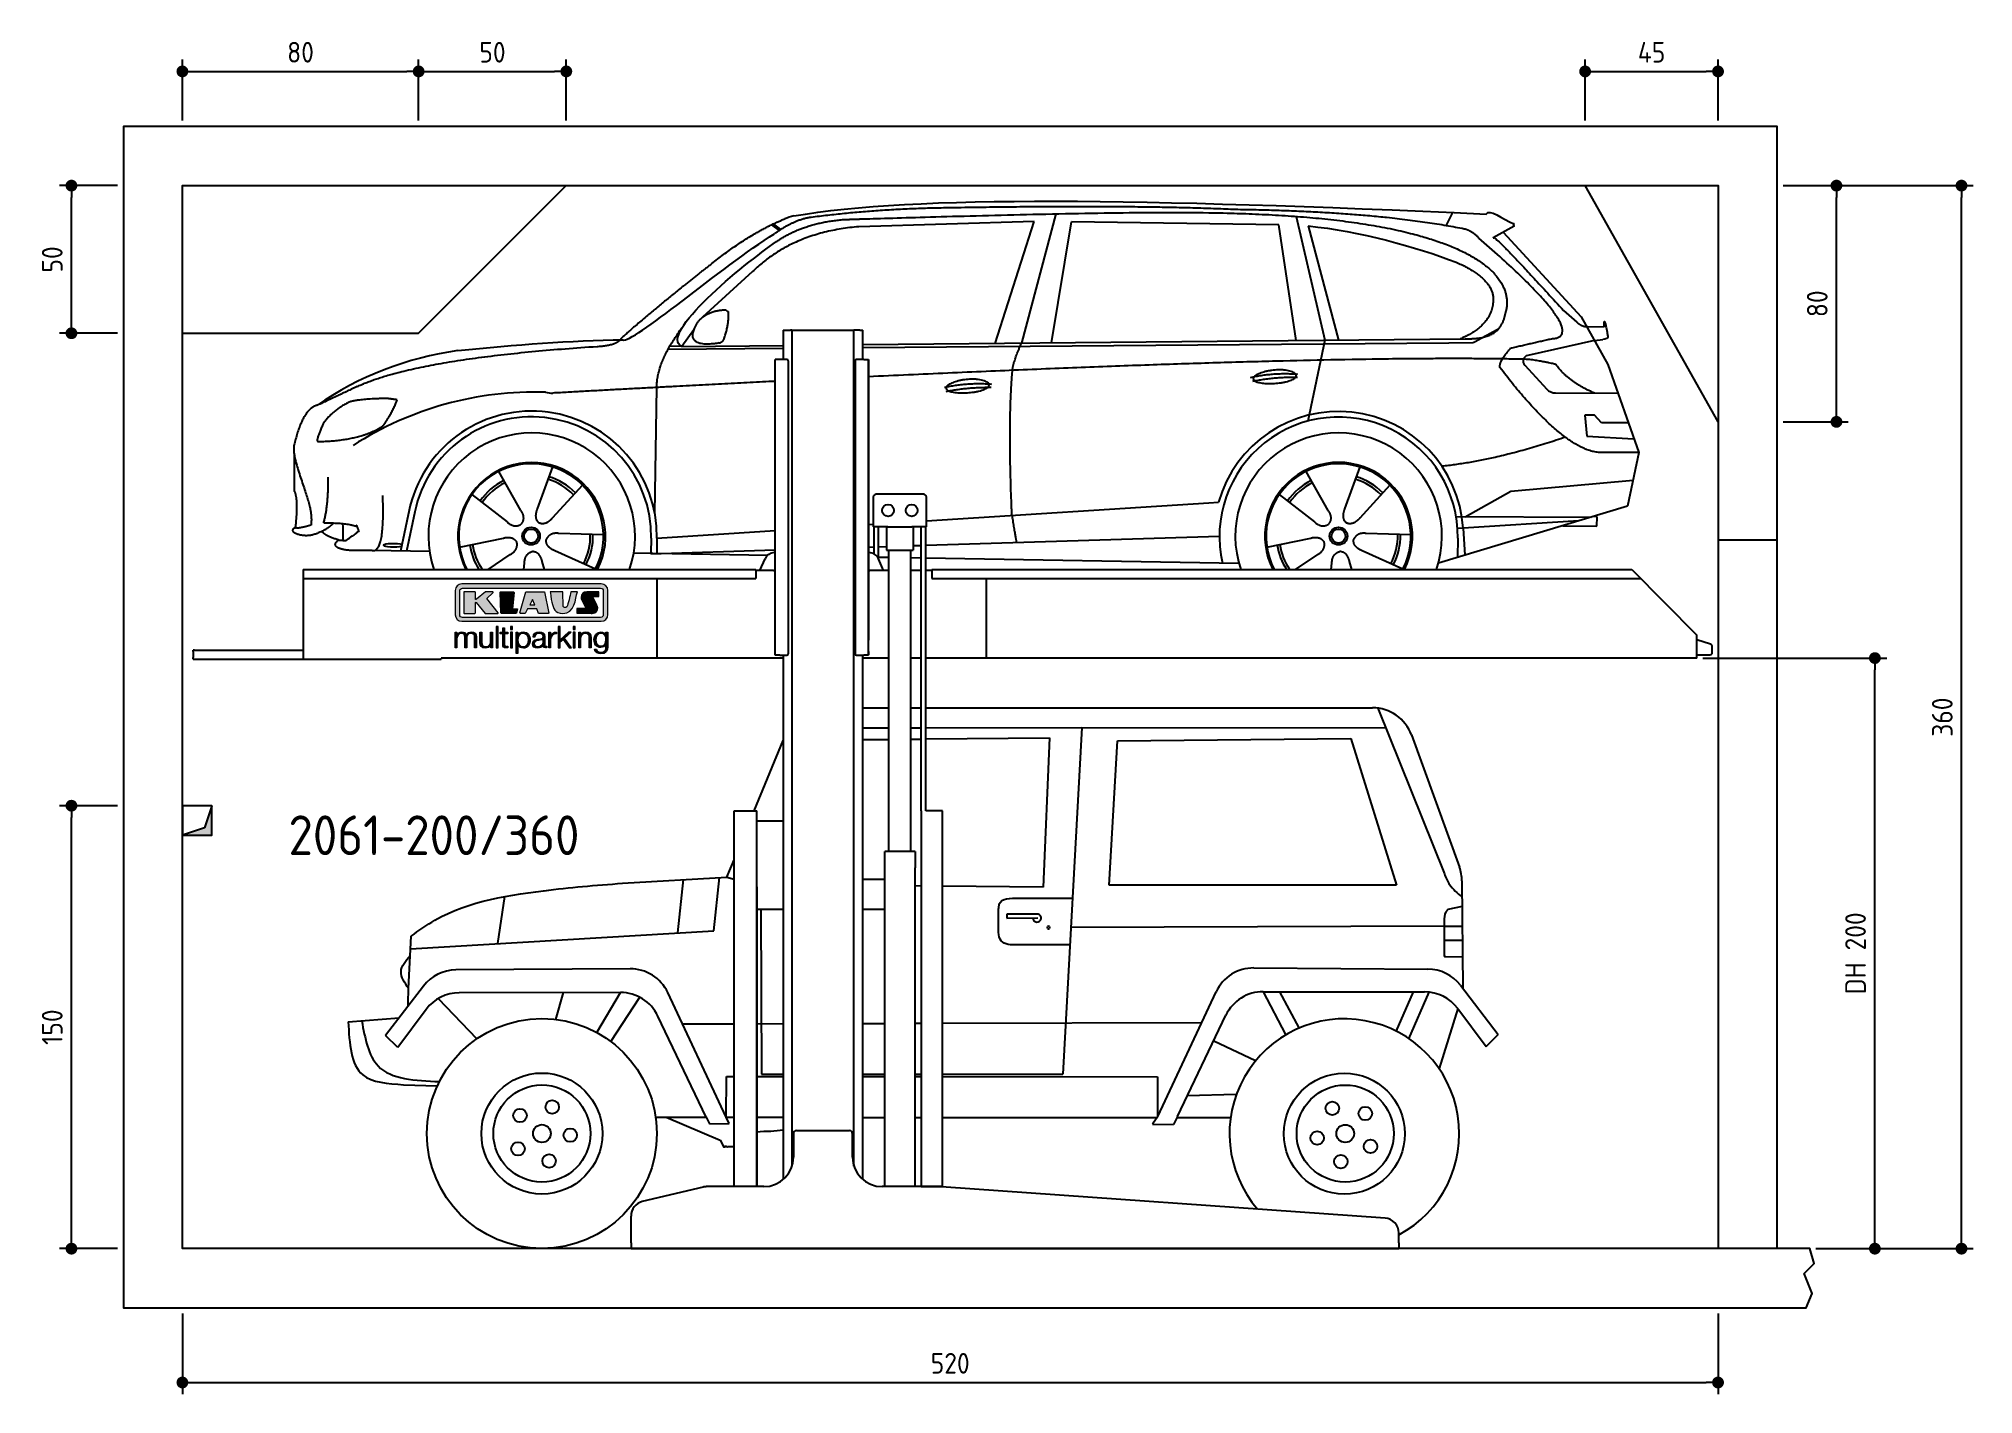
# Model space of a CAD drawing. Header units: millimetres. Extents: x -287 to 6264, y -693 to 3898.
import ezdxf

# ---------------------------------------------------------------- set-up
doc = ezdxf.new("R2010")
doc.units = ezdxf.units.MM
for name, color, linetype in [('4', 3, 'Continuous'), ('5', 3, 'Continuous'), ('8', 1, 'Continuous'), ('Car', 10, 'Continuous'), ('Logo', 7, 'Continuous')]:
    doc.layers.add(name, color=color, linetype=linetype)
doc.styles.get("Standard").update_dxf_attribs({"font": 'ISOCP.SHX'})
doc.dimstyles.new('GEN-ISO$0', dxfattribs={"dimscale": 20, "dimtxt": 3.5, "dimasz": 2, "dimexe": 2, "dimexo": 1, "dimgap": 1.5, "dimtad": 1, "dimdec": 1, "dimlfac": 0.1, "dimdsep": 46, "dimtxsty": 'Standard', "dimblk": 'PUNKT', "dimcen": 2, "dimclrd": 256, "dimclre": 256, "dimclrt": 2, "dimadec": 0, "dimazin": 0, "dimtp": 0.1, "dimtm": 0.1, "dimtfac": 0.71, "dimtdec": 1, "dimtmove": 2, "dimatfit": 3, "dimldrblk": 'PUNKT', "dimfxl": 0, "dimtolj": 1, "dimarcsym": 0})

msp = doc.modelspace()

# ---------------------------------------------------------------- texts
msp.add_text('2061-200/360', height=134.4).set_placement((559.31, 1132.82))

# ---------------------------------------------------------------- blocks, each defined once
blk = doc.blocks.new('PUNKT')
at = {"layer": '4', "color": 0, "linetype": 'ByBlock'}
blk.add_line((-0.5, 0), (-1, 0), dxfattribs=at)
at = {"layer": '4', "color": 0, "linetype": 'ByBlock', "const_width": 0.5}
blk.add_lwpolyline([(-0.25, 0, 1), (0.25, 0, 1)], format="xyb", close=True, dxfattribs=at)
blk = doc.blocks.new('*D11')
at = {"layer": '5', "lineweight": -2}
for p, q in [((200, -420), (200, -693.3)), ((5400, -420), (5400, -693.3)), ((240, -653.3), (5360, -653.3))]:
    blk.add_line(p, q, dxfattribs=at)
at = {"layer": 'DEFPOINTS', "color": 0}
for p in [(200, -400), (5400, -400), (5400, -653.3)]:
    blk.add_point(p, dxfattribs=at)
at = {"layer": '5', "lineweight": -2, "xscale": 40, "yscale": 40, "zscale": 40, "rotation": 180}
blk.add_blockref('PUNKT', (200, -653.3), dxfattribs=at)
at = {"layer": '5', "lineweight": -2, "xscale": 40, "yscale": 40, "zscale": 40}
blk.add_blockref('PUNKT', (5400, -653.3), dxfattribs=at)
at = {"layer": '5', "color": 2, "insert": (2800, -588.3), "char_height": 70, "attachment_point": 5}
blk.add_mtext('\\A1;520', dxfattribs=at)
blk = doc.blocks.new('*D3')
at = {"layer": '5', "lineweight": -2}
for p, q in [((-20, 1300), (-215.7, 1300)), ((-175.7, -160), (-175.7, 1260)), ((-20, -200), (-215.7, -200))]:
    blk.add_line(p, q, dxfattribs=at)
at = {"layer": 'DEFPOINTS', "color": 0}
for p in [(-175.7, 1300), (0, 1300), (0, -200)]:
    blk.add_point(p, dxfattribs=at)
at = {"layer": '5', "lineweight": -2, "xscale": 40, "yscale": 40, "zscale": 40}
for p, rotation in [((-175.7, 1300), 90), ((-175.7, -200), 270)]:
    blk.add_blockref('PUNKT', p, dxfattribs=dict(at, rotation=rotation))
at = {"layer": '5', "color": 2, "insert": (-240.7, 550), "char_height": 70, "attachment_point": 5, "rotation": 90}
blk.add_mtext('\\A1;150', dxfattribs=at)
blk = doc.blocks.new('*D4')
at = {"layer": '5', "lineweight": -2}
for p, q in [((-20, 3400), (-215.7, 3400)), ((-175.7, 2940), (-175.7, 3360)), ((-20, 2900), (-215.7, 2900))]:
    blk.add_line(p, q, dxfattribs=at)
at = {"layer": 'DEFPOINTS', "color": 0}
for p in [(-175.7, 3400), (0, 3400), (0, 2900)]:
    blk.add_point(p, dxfattribs=at)
at = {"layer": '5', "lineweight": -2, "xscale": 40, "yscale": 40, "zscale": 40}
for p, rotation in [((-175.7, 3400), 90), ((-175.7, 2900), 270)]:
    blk.add_blockref('PUNKT', p, dxfattribs=dict(at, rotation=rotation))
at = {"layer": '5', "color": 2, "insert": (-240.7, 3150), "char_height": 70, "attachment_point": 5, "rotation": 90}
blk.add_mtext('\\A1;50', dxfattribs=at)
blk = doc.blocks.new('*D5')
at = {"layer": '5', "lineweight": -2}
for p, q in [((200, 3620), (200, 3826.7)), ((1000, 3620), (1000, 3826.7)), ((240, 3786.7), (960, 3786.7))]:
    blk.add_line(p, q, dxfattribs=at)
at = {"layer": 'DEFPOINTS', "color": 0}
for p in [(1000, 3786.7), (200, 3600), (1000, 3600)]:
    blk.add_point(p, dxfattribs=at)
at = {"layer": '5', "lineweight": -2, "xscale": 40, "yscale": 40, "zscale": 40, "rotation": 180}
blk.add_blockref('PUNKT', (200, 3786.7), dxfattribs=at)
at = {"layer": '5', "lineweight": -2, "xscale": 40, "yscale": 40, "zscale": 40}
blk.add_blockref('PUNKT', (1000, 3786.7), dxfattribs=at)
at = {"layer": '5', "color": 2, "insert": (600, 3851.7), "char_height": 70, "attachment_point": 5}
blk.add_mtext('\\A1;80', dxfattribs=at)
blk = doc.blocks.new('*D6')
at = {"layer": '5', "lineweight": -2}
for p, q in [((1000, 3620), (1000, 3826.7)), ((1500, 3620), (1500, 3826.7)), ((1040, 3786.7), (1460, 3786.7))]:
    blk.add_line(p, q, dxfattribs=at)
at = {"layer": 'DEFPOINTS', "color": 0}
for p in [(1500, 3786.7), (1000, 3600), (1500, 3600)]:
    blk.add_point(p, dxfattribs=at)
at = {"layer": '5', "lineweight": -2, "xscale": 40, "yscale": 40, "zscale": 40, "rotation": 180}
blk.add_blockref('PUNKT', (1000, 3786.7), dxfattribs=at)
at = {"layer": '5', "lineweight": -2, "xscale": 40, "yscale": 40, "zscale": 40}
blk.add_blockref('PUNKT', (1500, 3786.7), dxfattribs=at)
at = {"layer": '5', "color": 2, "insert": (1250, 3851.7), "char_height": 70, "attachment_point": 5}
blk.add_mtext('\\A1;50', dxfattribs=at)
blk = doc.blocks.new('*D7')
at = {"layer": '5', "lineweight": -2}
for p, q in [((5620, 3400), (5841, 3400)), ((5801, 2640), (5801, 3360)), ((5620, 2600), (5841, 2600))]:
    blk.add_line(p, q, dxfattribs=at)
at = {"layer": 'DEFPOINTS', "color": 0}
for p in [(5600, 3400), (5801, 3400), (5600, 2600)]:
    blk.add_point(p, dxfattribs=at)
at = {"layer": '5', "lineweight": -2, "xscale": 40, "yscale": 40, "zscale": 40}
for p, rotation in [((5801, 3400), 90), ((5801, 2600), 270)]:
    blk.add_blockref('PUNKT', p, dxfattribs=dict(at, rotation=rotation))
at = {"layer": '5', "color": 2, "insert": (5736, 3000), "char_height": 70, "attachment_point": 5, "rotation": 90}
blk.add_mtext('\\A1;80', dxfattribs=at)
blk = doc.blocks.new('*D8')
at = {"layer": '5', "lineweight": -2}
for p, q in [((5620, 3400), (6264.4, 3400)), ((6224.4, -160), (6224.4, 3360)), ((5731.2, -200), (6264.4, -200))]:
    blk.add_line(p, q, dxfattribs=at)
at = {"layer": 'DEFPOINTS', "color": 0}
for p in [(5600, 3400), (6224.4, 3400), (5711.2, -200)]:
    blk.add_point(p, dxfattribs=at)
at = {"layer": '5', "lineweight": -2, "xscale": 40, "yscale": 40, "zscale": 40}
for p, rotation in [((6224.4, 3400), 90), ((6224.4, -200), 270)]:
    blk.add_blockref('PUNKT', p, dxfattribs=dict(at, rotation=rotation))
at = {"layer": '5', "color": 2, "insert": (6159.4, 1600), "char_height": 70, "attachment_point": 5, "rotation": 90}
blk.add_mtext('\\A1;360', dxfattribs=at)
blk = doc.blocks.new('*D9')
at = {"layer": '5', "lineweight": -2}
for p, q in [((5348.6, 1800), (5971.1, 1800)), ((5931.1, -160), (5931.1, 1760)), ((5731.2, -200), (5971.1, -200))]:
    blk.add_line(p, q, dxfattribs=at)
at = {"layer": 'DEFPOINTS', "color": 0}
for p in [(5328.6, 1800), (5931.1, 1800), (5711.2, -200)]:
    blk.add_point(p, dxfattribs=at)
at = {"layer": '5', "lineweight": -2, "xscale": 40, "yscale": 40, "zscale": 40}
for p, rotation in [((5931.1, 1800), 90), ((5931.1, -200), 270)]:
    blk.add_blockref('PUNKT', p, dxfattribs=dict(at, rotation=rotation))
at = {"layer": '5', "color": 2, "insert": (5865.6, 800), "char_height": 70, "attachment_point": 5, "rotation": 90}
blk.add_mtext('\\A1;DH 200', dxfattribs=at)
blk = doc.blocks.new('*D10')
at = {"layer": '5', "lineweight": -2}
for p, q in [((4950, 3620), (4950, 3826.7)), ((5400, 3620), (5400, 3826.7)), ((4990, 3786.7), (5360, 3786.7))]:
    blk.add_line(p, q, dxfattribs=at)
at = {"layer": 'DEFPOINTS', "color": 0}
for p in [(5400, 3786.7), (4950, 3600), (5400, 3600)]:
    blk.add_point(p, dxfattribs=at)
at = {"layer": '5', "lineweight": -2, "xscale": 40, "yscale": 40, "zscale": 40, "rotation": 180}
blk.add_blockref('PUNKT', (4950, 3786.7), dxfattribs=at)
at = {"layer": '5', "lineweight": -2, "xscale": 40, "yscale": 40, "zscale": 40}
blk.add_blockref('PUNKT', (5400, 3786.7), dxfattribs=at)
at = {"layer": '5', "color": 2, "insert": (5175, 3851.7), "char_height": 70, "attachment_point": 5}
blk.add_mtext('\\A1;45', dxfattribs=at)
blk = doc.blocks.new('KLAUS')
at = {"layer": 'Logo'}
h = blk.add_hatch(color=8, dxfattribs=at)
h.dxf.hatch_style = 2
edge = h.paths.add_edge_path()
edge.add_spline(control_points=[(3.6, 29.09), (2.88, 29.09), (2.3, 28.51), (2.3, 27.8), (2.3, 27.8), (2.3, 16.11), (2.3, 16.11), (2.3, 15.39), (2.88, 14.81), (3.6, 14.81), (3.6, 14.81), (71.16, 14.81), (71.16, 14.81), (71.88, 14.81), (72.46, 15.39), (72.46, 16.11), (72.46, 16.11), (72.46, 27.8), (72.46, 27.8), (72.46, 28.51), (71.88, 29.09), (71.16, 29.09), (71.16, 29.09), (3.6, 29.09), (3.6, 29.09), (3.6, 29.09), (3.6, 29.09), (3.6, 29.09)], knot_values=[0, 0, 0, 0, 1, 1, 1, 2, 2, 2, 3, 3, 3, 4, 4, 4, 5, 5, 5, 6, 6, 6, 7, 7, 7, 8, 8, 8, 9, 9, 9, 9], degree=3, periodic=0)
edge = h.paths.add_edge_path()
edge.add_spline(control_points=[(3.35, 31.23), (3.35, 31.23), (71.47, 31.23), (71.47, 31.23), (73.26, 31.23), (74.71, 29.77), (74.71, 27.99), (74.71, 27.99), (74.71, 16.17), (74.71, 16.17), (74.71, 14.38), (73.26, 12.93), (71.47, 12.93), (71.47, 12.93), (3.35, 12.93), (3.35, 12.93), (1.56, 12.93), (0.11, 14.38), (0.11, 16.17), (0.11, 16.17), (0.11, 27.99), (0.11, 27.99), (0.11, 29.77), (1.56, 31.23), (3.35, 31.23), (3.35, 31.23), (3.35, 31.23), (3.35, 31.23)], knot_values=[0, 0, 0, 0, 1, 1, 1, 2, 2, 2, 3, 3, 3, 4, 4, 4, 5, 5, 5, 6, 6, 6, 7, 7, 7, 8, 8, 8, 9, 9, 9, 9], degree=3, periodic=0)
h = blk.add_hatch(color=8, dxfattribs=at)
h.dxf.hatch_style = 2
edge = h.paths.add_edge_path()
edge.add_spline(control_points=[(4.5, 27.33), (4.5, 27.33), (9.7, 27.33), (9.7, 27.33), (9.84, 27.33), (9.96, 27.22), (9.96, 27.08), (9.96, 27.08), (9.96, 23.69), (9.96, 23.69), (9.96, 23.69), (9.94, 23.64), (10.04, 23.59), (10.14, 23.53), (10.2, 23.57), (10.2, 23.57), (10.2, 23.57), (10.51, 23.75), (10.51, 23.75), (10.51, 23.75), (14.94, 27.33), (14.94, 27.33), (14.94, 27.33), (18.41, 27.33), (18.41, 27.33), (18.41, 27.33), (18.49, 27.33), (18.56, 27.2), (18.65, 27.04), (18.53, 26.91), (18.53, 26.91), (18.53, 26.91), (15.49, 24.11), (15.49, 24.11), (15.49, 24.11), (21.14, 17.06), (21.14, 17.06), (21.14, 17.06), (21.13, 16.91), (21.13, 16.91), (21.08, 16.84), (20.99, 16.82), (20.99, 16.82), (20.99, 16.82), (14.7, 16.82), (14.7, 16.82), (14.7, 16.82), (10.26, 22.17), (10.26, 22.17), (10.26, 22.17), (10.19, 22.24), (10.08, 22.21), (9.97, 22.18), (9.96, 22.11), (9.96, 22.11), (9.96, 22.11), (9.96, 17.08), (9.96, 17.08), (9.96, 16.94), (9.84, 16.82), (9.7, 16.82), (9.7, 16.82), (4.5, 16.82), (4.5, 16.82), (4.36, 16.82), (4.25, 16.94), (4.25, 17.08), (4.25, 17.08), (4.25, 27.08), (4.25, 27.08), (4.25, 27.22), (4.36, 27.33), (4.5, 27.33), (4.5, 27.33), (4.5, 27.33), (4.5, 27.33)], knot_values=[0, 0, 0, 0, 1, 1, 1, 2, 2, 2, 3, 3, 3, 4, 4, 4, 5, 5, 5, 6, 6, 6, 7, 7, 7, 8, 8, 8, 9, 9, 9, 10, 10, 10, 11, 11, 11, 12, 12, 12, 13, 13, 13, 14, 14, 14, 15, 15, 15, 16, 16, 16, 17, 17, 17, 18, 18, 18, 19, 19, 19, 20, 20, 20, 21, 21, 21, 22, 22, 22, 23, 23, 23, 24, 24, 24, 25, 25, 25, 25], degree=3, periodic=0)
h = blk.add_hatch(color=8, dxfattribs=at)
h.dxf.hatch_style = 2
h.paths.add_polyline_path([(22.42, 17.06), (21.97, 27.15), (22.24, 27.33), (28.55, 27.33), (28.86, 26.97), (28.01, 19.08), (30.26, 19.07), (30.44, 18.95), (30.08, 16.95), (29.49, 16.82), (22.6, 16.82)])
h = blk.add_hatch(color=8, dxfattribs=at)
h.paths.add_polyline_path([(36.52, 21.01), (38.93, 21.01), (37.87, 23.57)])
h.paths.add_polyline_path([(34.52, 27.33), (43.65, 27.33), (45.76, 16.94), (45.57, 16.82), (40.83, 16.82), (39.89, 18.95), (35.42, 18.95), (34.27, 16.82), (31.78, 16.82), (31.66, 17)])
h = blk.add_hatch(color=8, dxfattribs=at)
h.dxf.hatch_style = 2
edge = h.paths.add_edge_path()
edge.add_spline(control_points=[(52.69, 27.32), (52.69, 27.32), (52.88, 20.14), (52.88, 20.14), (53.01, 19.89), (53.2, 19.77), (53.43, 19.71), (53.91, 19.59), (54.43, 19.57), (54.64, 20.03), (55.23, 21.34), (56.27, 25.45), (56.6, 27.33), (56.6, 27.33), (59.77, 27.33), (59.77, 27.33), (58.77, 23.9), (58.56, 16.82), (52.63, 16.76), (48.72, 16.72), (48.01, 19.35), (47.27, 22.24), (46.89, 23.68), (46.54, 27.33), (46.54, 27.33), (46.54, 27.33), (52.69, 27.32), (52.69, 27.32), (52.69, 27.32), (52.69, 27.32), (52.69, 27.32)], knot_values=[0, 0, 0, 0, 1, 1, 1, 2, 2, 2, 3, 3, 3, 4, 4, 4, 5, 5, 5, 6, 6, 6, 7, 7, 7, 8, 8, 8, 9, 9, 9, 10, 10, 10, 10], degree=3, periodic=0)
h = blk.add_hatch(color=8, dxfattribs=at)
h.dxf.hatch_style = 2
edge = h.paths.add_edge_path()
edge.add_spline(control_points=[(64.46, 27.33), (64.46, 27.33), (70.31, 27.33), (70.31, 27.33), (70.31, 26.52), (70.31, 26.02), (70.31, 25.12), (70.31, 25.12), (67.3, 25.12), (67.3, 25.12), (67.24, 25.04), (67.25, 25.11), (67.25, 24.91), (67.25, 24.88), (69.73, 20.38), (69.73, 19.57), (69.73, 16.4), (67.22, 16.81), (65.9, 16.82), (65.9, 16.82), (59.59, 16.82), (59.59, 16.82), (59.59, 17.76), (59.59, 18.23), (59.59, 19.14), (59.59, 19.14), (63.75, 19.14), (63.75, 19.14), (63.82, 19.22), (63.81, 19.11), (63.81, 19.31), (63.81, 20.32), (61.58, 23.06), (61.58, 24.63), (61.58, 26.33), (62.83, 27.34), (64.46, 27.33), (64.46, 27.33), (64.46, 27.33), (64.46, 27.33)], knot_values=[0, 0, 0, 0, 1, 1, 1, 2, 2, 2, 3, 3, 3, 4, 4, 4, 5, 5, 5, 6, 6, 6, 7, 7, 7, 8, 8, 8, 9, 9, 9, 10, 10, 10, 11, 11, 11, 12, 12, 12, 13, 13, 13, 13], degree=3, periodic=0)
h = blk.add_hatch(color=30, dxfattribs=at)
h.dxf.hatch_style = 2
h.paths.add_polyline_path([(20.07, 0), (20.99, 0), (20.99, 10.45), (20.07, 10.45)])
h = blk.add_hatch(color=30, dxfattribs=at)
h.dxf.hatch_style = 2
edge = h.paths.add_edge_path()
edge.add_spline(control_points=[(24.22, 9.82), (24.22, 9.82), (23.3, 9.82), (23.3, 9.82), (23.3, 9.82), (23.3, 7.55), (23.3, 7.55), (23.3, 7.55), (21.98, 7.55), (21.98, 7.55), (21.98, 7.55), (21.98, 6.78), (21.98, 6.78), (21.98, 6.78), (23.3, 6.78), (23.3, 6.78), (23.3, 6.78), (23.3, 1.61), (23.3, 1.61), (23.28, 0.32), (23.71, -0.09), (24.94, -0.09), (25.22, -0.09), (25.48, -0.06), (25.76, -0.06), (25.76, -0.06), (25.76, 0.73), (25.76, 0.73), (25.5, 0.7), (25.23, 0.69), (24.97, 0.69), (24.31, 0.73), (24.22, 1.08), (24.22, 1.68), (24.22, 1.68), (24.22, 6.78), (24.22, 6.78), (24.22, 6.78), (25.76, 6.78), (25.76, 6.78), (25.76, 6.78), (25.76, 7.55), (25.76, 7.55), (25.76, 7.55), (24.22, 7.55), (24.22, 7.55), (24.22, 7.55), (24.22, 9.82), (24.22, 9.82), (24.22, 9.82), (24.22, 9.82), (24.22, 9.82)], knot_values=[0, 0, 0, 0, 1, 1, 1, 2, 2, 2, 3, 3, 3, 4, 4, 4, 5, 5, 5, 6, 6, 6, 7, 7, 7, 8, 8, 8, 9, 9, 9, 10, 10, 10, 11, 11, 11, 12, 12, 12, 13, 13, 13, 14, 14, 14, 15, 15, 15, 16, 16, 16, 17, 17, 17, 17], degree=3, periodic=0)
h = blk.add_hatch(color=30, dxfattribs=at)
h.paths.add_polyline_path([(27.1, 0), (28.03, 0), (28.03, 7.55), (27.1, 7.55)])
h.paths.add_polyline_path([(27.1, 8.98), (28.03, 8.98), (28.03, 10.45), (27.1, 10.45)])
h = blk.add_hatch(color=30, dxfattribs=at)
h.dxf.hatch_style = 2
h.paths.add_polyline_path([(50.4, 0), (51.32, 0), (51.32, 2.87), (52.82, 4.11), (55.8, 0), (56.96, 0), (53.52, 4.76), (56.74, 7.55), (55.51, 7.55), (51.32, 3.89), (51.32, 10.45), (50.4, 10.45)])
h = blk.add_hatch(color=30, dxfattribs=at)
h.paths.add_polyline_path([(57.74, 0), (58.66, 0), (58.66, 7.55), (57.74, 7.55)])
h.paths.add_polyline_path([(57.74, 8.98), (58.66, 8.98), (58.66, 10.45), (57.74, 10.45)])
h = blk.add_hatch(color=30, dxfattribs=at)
h.dxf.hatch_style = 2
edge = h.paths.add_edge_path()
edge.add_spline(control_points=[(0, 0), (0, 0), (0.92, 0), (0.92, 0), (0.92, 0), (0.92, 4.22), (0.92, 4.22), (0.94, 5.8), (1.58, 7), (3.18, 7), (4.35, 7), (4.77, 6.15), (4.76, 5.12), (4.76, 5.12), (4.76, 0), (4.76, 0), (4.76, 0), (5.68, 0), (5.68, 0), (5.68, 0), (5.68, 4.27), (5.68, 4.27), (5.68, 5.68), (6.14, 7), (7.73, 7), (9.05, 7), (9.52, 6.32), (9.52, 5.08), (9.52, 5.08), (9.52, 0), (9.52, 0), (9.52, 0), (10.44, 0), (10.44, 0), (10.44, 0), (10.44, 5.12), (10.44, 5.12), (10.44, 6.91), (9.59, 7.77), (7.94, 7.77), (6.94, 7.77), (5.99, 7.29), (5.54, 6.3), (5.26, 7.29), (4.36, 7.77), (3.37, 7.77), (2.17, 7.77), (1.38, 7.19), (0.89, 6.28), (0.89, 6.28), (0.85, 6.28), (0.85, 6.28), (0.85, 6.28), (0.85, 7.55), (0.85, 7.55), (0.85, 7.55), (0, 7.55), (0, 7.55), (0, 7.55), (0, 0), (0, 0), (0, 0), (0, 0), (0, 0)], knot_values=[0, 0, 0, 0, 1, 1, 1, 2, 2, 2, 3, 3, 3, 4, 4, 4, 5, 5, 5, 6, 6, 6, 7, 7, 7, 8, 8, 8, 9, 9, 9, 10, 10, 10, 11, 11, 11, 12, 12, 12, 13, 13, 13, 14, 14, 14, 15, 15, 15, 16, 16, 16, 17, 17, 17, 18, 18, 18, 19, 19, 19, 20, 20, 20, 21, 21, 21, 21], degree=3, periodic=0)
h = blk.add_hatch(color=30, dxfattribs=at)
h.dxf.hatch_style = 2
edge = h.paths.add_edge_path()
edge.add_spline(control_points=[(18.31, 7.55), (18.31, 7.55), (17.39, 7.55), (17.39, 7.55), (17.39, 7.55), (17.39, 3.59), (17.39, 3.59), (17.39, 2.05), (16.7, 0.56), (15.12, 0.56), (13.66, 0.56), (13.15, 1.27), (13.1, 2.64), (13.1, 2.64), (13.1, 7.55), (13.1, 7.55), (13.1, 7.55), (12.18, 7.55), (12.18, 7.55), (12.18, 7.55), (12.18, 2.65), (12.18, 2.65), (12.18, 0.89), (12.93, -0.22), (14.83, -0.22), (15.96, -0.22), (16.95, 0.35), (17.44, 1.36), (17.44, 1.36), (17.47, 1.36), (17.47, 1.36), (17.47, 1.36), (17.47, 0), (17.47, 0), (17.47, 0), (18.31, 0), (18.31, 0), (18.31, 0), (18.31, 7.55), (18.31, 7.55), (18.31, 7.55), (18.31, 7.55), (18.31, 7.55)], knot_values=[0, 0, 0, 0, 1, 1, 1, 2, 2, 2, 3, 3, 3, 4, 4, 4, 5, 5, 5, 6, 6, 6, 7, 7, 7, 8, 8, 8, 9, 9, 9, 10, 10, 10, 11, 11, 11, 12, 12, 12, 13, 13, 13, 14, 14, 14, 14], degree=3, periodic=0)
h = blk.add_hatch(color=30, dxfattribs=at)
edge = h.paths.add_edge_path()
edge.add_spline(control_points=[(35.84, 3.78), (35.84, 2.21), (35.12, 0.56), (33.37, 0.56), (31.4, 0.56), (30.72, 2.21), (30.72, 3.78), (30.72, 5.49), (31.33, 7), (33.37, 7), (35.12, 7), (35.84, 5.34), (35.84, 3.78), (35.84, 3.78), (35.84, 3.78), (35.84, 3.78)], knot_values=[0, 0, 0, 0, 1, 1, 1, 2, 2, 2, 3, 3, 3, 4, 4, 4, 5, 5, 5, 5], degree=3, periodic=0)
edge = h.paths.add_edge_path()
edge.add_spline(control_points=[(29.79, -2.8), (29.79, -2.8), (30.72, -2.8), (30.72, -2.8), (30.72, -2.8), (30.72, 1.43), (30.72, 1.43), (30.72, 1.43), (30.74, 1.43), (30.74, 1.43), (31.14, 0.35), (32.24, -0.22), (33.37, -0.22), (35.66, -0.22), (36.76, 1.64), (36.76, 3.78), (36.76, 5.91), (35.66, 7.77), (33.37, 7.77), (32.15, 7.77), (31.1, 7.14), (30.67, 6.12), (30.67, 6.12), (30.64, 6.12), (30.64, 6.12), (30.64, 6.12), (30.64, 7.55), (30.64, 7.55), (30.64, 7.55), (29.79, 7.55), (29.79, 7.55), (29.79, 7.55), (29.79, -2.8), (29.79, -2.8), (29.79, -2.8), (29.79, -2.8), (29.79, -2.8)], knot_values=[0, 0, 0, 0, 1, 1, 1, 2, 2, 2, 3, 3, 3, 4, 4, 4, 5, 5, 5, 6, 6, 6, 7, 7, 7, 8, 8, 8, 9, 9, 9, 10, 10, 10, 11, 11, 11, 12, 12, 12, 12], degree=3, periodic=0)
h = blk.add_hatch(color=30, dxfattribs=at)
edge = h.paths.add_edge_path()
edge.add_spline(control_points=[(43.03, 2.93), (43.04, 1.45), (41.8, 0.56), (40.39, 0.56), (39.53, 0.56), (38.71, 1.13), (38.71, 2.05), (38.71, 3.53), (40.66, 3.51), (42.22, 3.79), (42.47, 3.84), (42.88, 3.91), (43, 4.13), (43, 4.13), (43.03, 4.13), (43.03, 4.13), (43.03, 4.13), (43.03, 2.93), (43.03, 2.93), (43.03, 2.93), (43.03, 2.93), (43.03, 2.93)], knot_values=[0, 0, 0, 0, 1, 1, 1, 2, 2, 2, 3, 3, 3, 4, 4, 4, 5, 5, 5, 6, 6, 6, 7, 7, 7, 7], degree=3, periodic=0)
edge = h.paths.add_edge_path()
edge.add_spline(control_points=[(39.03, 5.24), (39.06, 6.47), (39.91, 7), (41.05, 7), (42.14, 7), (43.03, 6.69), (43.03, 5.45), (43.03, 4.61), (42.6, 4.51), (41.84, 4.42), (39.85, 4.19), (37.79, 4.11), (37.79, 1.99), (37.79, 0.47), (38.93, -0.22), (40.32, -0.22), (41.77, -0.22), (42.43, 0.34), (43.07, 1.32), (43.07, 1.32), (43.1, 1.32), (43.1, 1.32), (43.1, 0.53), (43.25, 0), (44.19, 0), (44.43, 0), (44.58, 0.01), (44.79, 0.06), (44.79, 0.06), (44.79, 0.83), (44.79, 0.83), (44.71, 0.81), (44.6, 0.78), (44.49, 0.78), (44.13, 0.78), (43.95, 0.98), (43.95, 1.33), (43.95, 1.33), (43.95, 5.34), (43.95, 5.34), (43.95, 7.36), (42.5, 7.77), (41.17, 7.77), (39.44, 7.77), (38.2, 7.01), (38.11, 5.24), (38.11, 5.24), (39.03, 5.24), (39.03, 5.24), (39.03, 5.24), (39.03, 5.24), (39.03, 5.24)], knot_values=[0, 0, 0, 0, 1, 1, 1, 2, 2, 2, 3, 3, 3, 4, 4, 4, 5, 5, 5, 6, 6, 6, 7, 7, 7, 8, 8, 8, 9, 9, 9, 10, 10, 10, 11, 11, 11, 12, 12, 12, 13, 13, 13, 14, 14, 14, 15, 15, 15, 16, 16, 16, 17, 17, 17, 17], degree=3, periodic=0)
h = blk.add_hatch(color=30, dxfattribs=at)
h.dxf.hatch_style = 2
edge = h.paths.add_edge_path()
edge.add_spline(control_points=[(45.79, 0), (45.79, 0), (46.71, 0), (46.71, 0), (46.71, 0), (46.71, 4.03), (46.71, 4.03), (46.71, 5.59), (47.85, 6.82), (49.52, 6.73), (49.52, 6.73), (49.52, 7.66), (49.52, 7.66), (48.16, 7.72), (47.14, 7), (46.67, 5.78), (46.67, 5.78), (46.64, 5.78), (46.64, 5.78), (46.64, 5.78), (46.64, 7.55), (46.64, 7.55), (46.64, 7.55), (45.79, 7.55), (45.79, 7.55), (45.79, 7.55), (45.79, 0), (45.79, 0), (45.79, 0), (45.79, 0), (45.79, 0)], knot_values=[0, 0, 0, 0, 1, 1, 1, 2, 2, 2, 3, 3, 3, 4, 4, 4, 5, 5, 5, 6, 6, 6, 7, 7, 7, 8, 8, 8, 9, 9, 9, 10, 10, 10, 10], degree=3, periodic=0)
h = blk.add_hatch(color=30, dxfattribs=at)
h.dxf.hatch_style = 2
edge = h.paths.add_edge_path()
edge.add_spline(control_points=[(60.41, 0), (60.41, 0), (61.33, 0), (61.33, 0), (61.33, 0), (61.33, 4.41), (61.33, 4.41), (61.36, 5.89), (62.24, 7), (63.7, 7), (65.2, 7), (65.62, 6.02), (65.62, 4.71), (65.62, 4.71), (65.62, 0), (65.62, 0), (65.62, 0), (66.54, 0), (66.54, 0), (66.54, 0), (66.54, 4.86), (66.54, 4.86), (66.54, 6.66), (65.9, 7.77), (63.78, 7.77), (62.71, 7.77), (61.7, 7.16), (61.36, 6.25), (61.36, 6.25), (61.33, 6.25), (61.33, 6.25), (61.33, 6.25), (61.33, 7.55), (61.33, 7.55), (61.33, 7.55), (60.41, 7.55), (60.41, 7.55), (60.41, 7.55), (60.41, 0), (60.41, 0), (60.41, 0), (60.41, 0), (60.41, 0)], knot_values=[0, 0, 0, 0, 1, 1, 1, 2, 2, 2, 3, 3, 3, 4, 4, 4, 5, 5, 5, 6, 6, 6, 7, 7, 7, 8, 8, 8, 9, 9, 9, 10, 10, 10, 11, 11, 11, 12, 12, 12, 13, 13, 13, 14, 14, 14, 14], degree=3, periodic=0)
h = blk.add_hatch(color=30, dxfattribs=at)
edge = h.paths.add_edge_path()
edge.add_spline(control_points=[(71.32, 0.86), (69.62, 0.86), (68.83, 2.34), (68.83, 3.86), (68.83, 5.43), (69.56, 7), (71.32, 7), (73.06, 7), (73.75, 5.34), (73.75, 3.86), (73.75, 2.33), (72.91, 0.86), (71.32, 0.86), (71.32, 0.86), (71.32, 0.86), (71.32, 0.86)], knot_values=[0, 0, 0, 0, 1, 1, 1, 2, 2, 2, 3, 3, 3, 4, 4, 4, 5, 5, 5, 5], degree=3, periodic=0)
edge = h.paths.add_edge_path()
edge.add_spline(control_points=[(74.67, 7.55), (74.67, 7.55), (73.75, 7.55), (73.75, 7.55), (73.75, 7.55), (73.75, 6.25), (73.75, 6.25), (73.75, 6.25), (73.72, 6.25), (73.72, 6.25), (73.35, 7.09), (72.41, 7.77), (71.32, 7.77), (69.13, 7.77), (67.9, 6.05), (67.9, 3.97), (67.9, 1.82), (68.9, 0.09), (71.32, 0.09), (72.4, 0.09), (73.29, 0.72), (73.72, 1.64), (73.72, 1.64), (73.75, 1.64), (73.75, 1.64), (73.75, 1.64), (73.75, 0.61), (73.75, 0.61), (73.75, -1.23), (73.01, -2.24), (71.32, -2.24), (70.29, -2.24), (69.31, -1.85), (69.1, -0.73), (69.1, -0.73), (68.18, -0.73), (68.18, -0.73), (68.31, -2.34), (69.81, -3.02), (71.32, -3.02), (73.79, -3.02), (74.65, -1.64), (74.67, 0.61), (74.67, 0.61), (74.67, 7.55), (74.67, 7.55), (74.67, 7.55), (74.67, 7.55), (74.67, 7.55)], knot_values=[0, 0, 0, 0, 1, 1, 1, 2, 2, 2, 3, 3, 3, 4, 4, 4, 5, 5, 5, 6, 6, 6, 7, 7, 7, 8, 8, 8, 9, 9, 9, 10, 10, 10, 11, 11, 11, 12, 12, 12, 13, 13, 13, 14, 14, 14, 15, 15, 15, 16, 16, 16, 16], degree=3, periodic=0)
at = {"layer": 'Logo', "lineweight": 0}
for points in [[(22.42, 17.06), (21.97, 27.15), (22.24, 27.33), (28.55, 27.33), (28.86, 26.97), (28.01, 19.08), (30.26, 19.07), (30.44, 18.95), (30.08, 16.95), (29.49, 16.82), (22.6, 16.82), (22.42, 17.06), (22.42, 17.06)], [(34.52, 27.33), (43.65, 27.33), (45.76, 16.94), (45.57, 16.82), (40.83, 16.82), (39.89, 18.95), (35.42, 18.95), (34.27, 16.82), (31.78, 16.82), (31.66, 17), (34.52, 27.33), (34.52, 27.33)], [(36.52, 21.01), (38.93, 21.01), (37.87, 23.57), (36.52, 21.01), (36.52, 21.01)], [(20.07, 0), (20.99, 0), (20.99, 10.45), (20.07, 10.45), (20.07, 0), (20.07, 0)], [(27.1, 8.98), (28.03, 8.98), (28.03, 10.45), (27.1, 10.45), (27.1, 8.98), (27.1, 8.98)], [(50.4, 0), (51.32, 0), (51.32, 2.87), (52.82, 4.11), (55.8, 0), (56.96, 0), (53.52, 4.76), (56.74, 7.55), (55.51, 7.55), (51.32, 3.89), (51.32, 10.45), (50.4, 10.45), (50.4, 0), (50.4, 0)], [(57.74, 8.98), (58.66, 8.98), (58.66, 10.45), (57.74, 10.45), (57.74, 8.98), (57.74, 8.98)], [(27.1, 0), (28.03, 0), (28.03, 7.55), (27.1, 7.55), (27.1, 0), (27.1, 0)], [(57.74, 0), (58.66, 0), (58.66, 7.55), (57.74, 7.55), (57.74, 0), (57.74, 0)]]:
    blk.add_lwpolyline(points, dxfattribs=at)
for points, knots in [([(3.35, 31.23), (3.35, 31.23), (71.47, 31.23), (71.47, 31.23), (73.26, 31.23), (74.71, 29.77), (74.71, 27.99), (74.71, 27.99), (74.71, 16.17), (74.71, 16.17), (74.71, 14.38), (73.26, 12.93), (71.47, 12.93), (71.47, 12.93), (3.35, 12.93), (3.35, 12.93), (1.56, 12.93), (0.11, 14.38), (0.11, 16.17), (0.11, 16.17), (0.11, 27.99), (0.11, 27.99), (0.11, 29.77), (1.56, 31.23), (3.35, 31.23), (3.35, 31.23), (3.35, 31.23), (3.35, 31.23)], [0, 0, 0, 0, 1, 1, 1, 2, 2, 2, 3, 3, 3, 4, 4, 4, 5, 5, 5, 6, 6, 6, 7, 7, 7, 8, 8, 8, 9, 9, 9, 9]), ([(3.6, 29.09), (2.88, 29.09), (2.3, 28.51), (2.3, 27.8), (2.3, 27.8), (2.3, 16.11), (2.3, 16.11), (2.3, 15.39), (2.88, 14.81), (3.6, 14.81), (3.6, 14.81), (71.16, 14.81), (71.16, 14.81), (71.88, 14.81), (72.46, 15.39), (72.46, 16.11), (72.46, 16.11), (72.46, 27.8), (72.46, 27.8), (72.46, 28.51), (71.88, 29.09), (71.16, 29.09), (71.16, 29.09), (3.6, 29.09), (3.6, 29.09), (3.6, 29.09), (3.6, 29.09), (3.6, 29.09)], [0, 0, 0, 0, 1, 1, 1, 2, 2, 2, 3, 3, 3, 4, 4, 4, 5, 5, 5, 6, 6, 6, 7, 7, 7, 8, 8, 8, 9, 9, 9, 9]), ([(4.5, 27.33), (4.5, 27.33), (9.7, 27.33), (9.7, 27.33), (9.84, 27.33), (9.96, 27.22), (9.96, 27.08), (9.96, 27.08), (9.96, 23.69), (9.96, 23.69), (9.96, 23.69), (9.94, 23.64), (10.04, 23.59), (10.14, 23.53), (10.2, 23.57), (10.2, 23.57), (10.2, 23.57), (10.51, 23.75), (10.51, 23.75), (10.51, 23.75), (14.94, 27.33), (14.94, 27.33), (14.94, 27.33), (18.41, 27.33), (18.41, 27.33), (18.41, 27.33), (18.49, 27.33), (18.56, 27.2), (18.65, 27.04), (18.53, 26.91), (18.53, 26.91), (18.53, 26.91), (15.49, 24.11), (15.49, 24.11), (15.49, 24.11), (21.14, 17.06), (21.14, 17.06), (21.14, 17.06), (21.13, 16.91), (21.13, 16.91), (21.08, 16.84), (20.99, 16.82), (20.99, 16.82), (20.99, 16.82), (14.7, 16.82), (14.7, 16.82), (14.7, 16.82), (10.26, 22.17), (10.26, 22.17), (10.26, 22.17), (10.19, 22.24), (10.08, 22.21), (9.97, 22.18), (9.96, 22.11), (9.96, 22.11), (9.96, 22.11), (9.96, 17.08), (9.96, 17.08), (9.96, 16.94), (9.84, 16.82), (9.7, 16.82), (9.7, 16.82), (4.5, 16.82), (4.5, 16.82), (4.36, 16.82), (4.25, 16.94), (4.25, 17.08), (4.25, 17.08), (4.25, 27.08), (4.25, 27.08), (4.25, 27.22), (4.36, 27.33), (4.5, 27.33), (4.5, 27.33), (4.5, 27.33), (4.5, 27.33)], [0, 0, 0, 0, 1, 1, 1, 2, 2, 2, 3, 3, 3, 4, 4, 4, 5, 5, 5, 6, 6, 6, 7, 7, 7, 8, 8, 8, 9, 9, 9, 10, 10, 10, 11, 11, 11, 12, 12, 12, 13, 13, 13, 14, 14, 14, 15, 15, 15, 16, 16, 16, 17, 17, 17, 18, 18, 18, 19, 19, 19, 20, 20, 20, 21, 21, 21, 22, 22, 22, 23, 23, 23, 24, 24, 24, 25, 25, 25, 25]), ([(52.69, 27.32), (52.69, 27.32), (52.88, 20.14), (52.88, 20.14), (53.01, 19.89), (53.2, 19.77), (53.43, 19.71), (53.91, 19.59), (54.43, 19.57), (54.64, 20.03), (55.23, 21.34), (56.27, 25.45), (56.6, 27.33), (56.6, 27.33), (59.77, 27.33), (59.77, 27.33), (58.77, 23.9), (58.56, 16.82), (52.63, 16.76), (48.72, 16.72), (48.01, 19.35), (47.27, 22.24), (46.89, 23.68), (46.54, 27.33), (46.54, 27.33), (46.54, 27.33), (52.69, 27.32), (52.69, 27.32), (52.69, 27.32), (52.69, 27.32), (52.69, 27.32)], [0, 0, 0, 0, 1, 1, 1, 2, 2, 2, 3, 3, 3, 4, 4, 4, 5, 5, 5, 6, 6, 6, 7, 7, 7, 8, 8, 8, 9, 9, 9, 10, 10, 10, 10]), ([(64.46, 27.33), (64.46, 27.33), (70.31, 27.33), (70.31, 27.33), (70.31, 26.52), (70.31, 26.02), (70.31, 25.12), (70.31, 25.12), (67.3, 25.12), (67.3, 25.12), (67.24, 25.04), (67.25, 25.11), (67.25, 24.91), (67.25, 24.88), (69.73, 20.38), (69.73, 19.57), (69.73, 16.4), (67.22, 16.81), (65.9, 16.82), (65.9, 16.82), (59.59, 16.82), (59.59, 16.82), (59.59, 17.76), (59.59, 18.23), (59.59, 19.14), (59.59, 19.14), (63.75, 19.14), (63.75, 19.14), (63.82, 19.22), (63.81, 19.11), (63.81, 19.31), (63.81, 20.32), (61.58, 23.06), (61.58, 24.63), (61.58, 26.33), (62.83, 27.34), (64.46, 27.33), (64.46, 27.33), (64.46, 27.33), (64.46, 27.33)], [0, 0, 0, 0, 1, 1, 1, 2, 2, 2, 3, 3, 3, 4, 4, 4, 5, 5, 5, 6, 6, 6, 7, 7, 7, 8, 8, 8, 9, 9, 9, 10, 10, 10, 11, 11, 11, 12, 12, 12, 13, 13, 13, 13]), ([(24.22, 9.82), (24.22, 9.82), (23.3, 9.82), (23.3, 9.82), (23.3, 9.82), (23.3, 7.55), (23.3, 7.55), (23.3, 7.55), (21.98, 7.55), (21.98, 7.55), (21.98, 7.55), (21.98, 6.78), (21.98, 6.78), (21.98, 6.78), (23.3, 6.78), (23.3, 6.78), (23.3, 6.78), (23.3, 1.61), (23.3, 1.61), (23.28, 0.32), (23.71, -0.09), (24.94, -0.09), (25.22, -0.09), (25.48, -0.06), (25.76, -0.06), (25.76, -0.06), (25.76, 0.73), (25.76, 0.73), (25.5, 0.7), (25.23, 0.69), (24.97, 0.69), (24.31, 0.73), (24.22, 1.08), (24.22, 1.68), (24.22, 1.68), (24.22, 6.78), (24.22, 6.78), (24.22, 6.78), (25.76, 6.78), (25.76, 6.78), (25.76, 6.78), (25.76, 7.55), (25.76, 7.55), (25.76, 7.55), (24.22, 7.55), (24.22, 7.55), (24.22, 7.55), (24.22, 9.82), (24.22, 9.82), (24.22, 9.82), (24.22, 9.82), (24.22, 9.82)], [0, 0, 0, 0, 1, 1, 1, 2, 2, 2, 3, 3, 3, 4, 4, 4, 5, 5, 5, 6, 6, 6, 7, 7, 7, 8, 8, 8, 9, 9, 9, 10, 10, 10, 11, 11, 11, 12, 12, 12, 13, 13, 13, 14, 14, 14, 15, 15, 15, 16, 16, 16, 17, 17, 17, 17]), ([(0, 0), (0, 0), (0.92, 0), (0.92, 0), (0.92, 0), (0.92, 4.22), (0.92, 4.22), (0.94, 5.8), (1.58, 7), (3.18, 7), (4.35, 7), (4.77, 6.15), (4.76, 5.12), (4.76, 5.12), (4.76, 0), (4.76, 0), (4.76, 0), (5.68, 0), (5.68, 0), (5.68, 0), (5.68, 4.27), (5.68, 4.27), (5.68, 5.68), (6.14, 7), (7.73, 7), (9.05, 7), (9.52, 6.32), (9.52, 5.08), (9.52, 5.08), (9.52, 0), (9.52, 0), (9.52, 0), (10.44, 0), (10.44, 0), (10.44, 0), (10.44, 5.12), (10.44, 5.12), (10.44, 6.91), (9.59, 7.77), (7.94, 7.77), (6.94, 7.77), (5.99, 7.29), (5.54, 6.3), (5.26, 7.29), (4.36, 7.77), (3.37, 7.77), (2.17, 7.77), (1.38, 7.19), (0.89, 6.28), (0.89, 6.28), (0.85, 6.28), (0.85, 6.28), (0.85, 6.28), (0.85, 7.55), (0.85, 7.55), (0.85, 7.55), (0, 7.55), (0, 7.55), (0, 7.55), (0, 0), (0, 0), (0, 0), (0, 0), (0, 0)], [0, 0, 0, 0, 1, 1, 1, 2, 2, 2, 3, 3, 3, 4, 4, 4, 5, 5, 5, 6, 6, 6, 7, 7, 7, 8, 8, 8, 9, 9, 9, 10, 10, 10, 11, 11, 11, 12, 12, 12, 13, 13, 13, 14, 14, 14, 15, 15, 15, 16, 16, 16, 17, 17, 17, 18, 18, 18, 19, 19, 19, 20, 20, 20, 21, 21, 21, 21]), ([(18.31, 7.55), (18.31, 7.55), (17.39, 7.55), (17.39, 7.55), (17.39, 7.55), (17.39, 3.59), (17.39, 3.59), (17.39, 2.05), (16.7, 0.56), (15.12, 0.56), (13.66, 0.56), (13.15, 1.27), (13.1, 2.64), (13.1, 2.64), (13.1, 7.55), (13.1, 7.55), (13.1, 7.55), (12.18, 7.55), (12.18, 7.55), (12.18, 7.55), (12.18, 2.65), (12.18, 2.65), (12.18, 0.89), (12.93, -0.22), (14.83, -0.22), (15.96, -0.22), (16.95, 0.35), (17.44, 1.36), (17.44, 1.36), (17.47, 1.36), (17.47, 1.36), (17.47, 1.36), (17.47, 0), (17.47, 0), (17.47, 0), (18.31, 0), (18.31, 0), (18.31, 0), (18.31, 7.55), (18.31, 7.55), (18.31, 7.55), (18.31, 7.55), (18.31, 7.55)], [0, 0, 0, 0, 1, 1, 1, 2, 2, 2, 3, 3, 3, 4, 4, 4, 5, 5, 5, 6, 6, 6, 7, 7, 7, 8, 8, 8, 9, 9, 9, 10, 10, 10, 11, 11, 11, 12, 12, 12, 13, 13, 13, 14, 14, 14, 14]), ([(29.79, -2.8), (29.79, -2.8), (30.72, -2.8), (30.72, -2.8), (30.72, -2.8), (30.72, 1.43), (30.72, 1.43), (30.72, 1.43), (30.74, 1.43), (30.74, 1.43), (31.14, 0.35), (32.24, -0.22), (33.37, -0.22), (35.66, -0.22), (36.76, 1.64), (36.76, 3.78), (36.76, 5.91), (35.66, 7.77), (33.37, 7.77), (32.15, 7.77), (31.1, 7.14), (30.67, 6.12), (30.67, 6.12), (30.64, 6.12), (30.64, 6.12), (30.64, 6.12), (30.64, 7.55), (30.64, 7.55), (30.64, 7.55), (29.79, 7.55), (29.79, 7.55), (29.79, 7.55), (29.79, -2.8), (29.79, -2.8), (29.79, -2.8), (29.79, -2.8), (29.79, -2.8)], [0, 0, 0, 0, 1, 1, 1, 2, 2, 2, 3, 3, 3, 4, 4, 4, 5, 5, 5, 6, 6, 6, 7, 7, 7, 8, 8, 8, 9, 9, 9, 10, 10, 10, 11, 11, 11, 12, 12, 12, 12]), ([(35.84, 3.78), (35.84, 2.21), (35.12, 0.56), (33.37, 0.56), (31.4, 0.56), (30.72, 2.21), (30.72, 3.78), (30.72, 5.49), (31.33, 7), (33.37, 7), (35.12, 7), (35.84, 5.34), (35.84, 3.78), (35.84, 3.78), (35.84, 3.78), (35.84, 3.78)], [0, 0, 0, 0, 1, 1, 1, 2, 2, 2, 3, 3, 3, 4, 4, 4, 5, 5, 5, 5]), ([(39.03, 5.24), (39.06, 6.47), (39.91, 7), (41.05, 7), (42.14, 7), (43.03, 6.69), (43.03, 5.45), (43.03, 4.61), (42.6, 4.51), (41.84, 4.42), (39.85, 4.19), (37.79, 4.11), (37.79, 1.99), (37.79, 0.47), (38.93, -0.22), (40.32, -0.22), (41.77, -0.22), (42.43, 0.34), (43.07, 1.32), (43.07, 1.32), (43.1, 1.32), (43.1, 1.32), (43.1, 0.53), (43.25, 0), (44.19, 0), (44.43, 0), (44.58, 0.01), (44.79, 0.06), (44.79, 0.06), (44.79, 0.83), (44.79, 0.83), (44.71, 0.81), (44.6, 0.78), (44.49, 0.78), (44.13, 0.78), (43.95, 0.98), (43.95, 1.33), (43.95, 1.33), (43.95, 5.34), (43.95, 5.34), (43.95, 7.36), (42.5, 7.77), (41.17, 7.77), (39.44, 7.77), (38.2, 7.01), (38.11, 5.24), (38.11, 5.24), (39.03, 5.24), (39.03, 5.24), (39.03, 5.24), (39.03, 5.24), (39.03, 5.24)], [0, 0, 0, 0, 1, 1, 1, 2, 2, 2, 3, 3, 3, 4, 4, 4, 5, 5, 5, 6, 6, 6, 7, 7, 7, 8, 8, 8, 9, 9, 9, 10, 10, 10, 11, 11, 11, 12, 12, 12, 13, 13, 13, 14, 14, 14, 15, 15, 15, 16, 16, 16, 17, 17, 17, 17]), ([(43.03, 2.93), (43.04, 1.45), (41.8, 0.56), (40.39, 0.56), (39.53, 0.56), (38.71, 1.13), (38.71, 2.05), (38.71, 3.53), (40.66, 3.51), (42.22, 3.79), (42.47, 3.84), (42.88, 3.91), (43, 4.13), (43, 4.13), (43.03, 4.13), (43.03, 4.13), (43.03, 4.13), (43.03, 2.93), (43.03, 2.93), (43.03, 2.93), (43.03, 2.93), (43.03, 2.93)], [0, 0, 0, 0, 1, 1, 1, 2, 2, 2, 3, 3, 3, 4, 4, 4, 5, 5, 5, 6, 6, 6, 7, 7, 7, 7]), ([(45.79, 0), (45.79, 0), (46.71, 0), (46.71, 0), (46.71, 0), (46.71, 4.03), (46.71, 4.03), (46.71, 5.59), (47.85, 6.82), (49.52, 6.73), (49.52, 6.73), (49.52, 7.66), (49.52, 7.66), (48.16, 7.72), (47.14, 7), (46.67, 5.78), (46.67, 5.78), (46.64, 5.78), (46.64, 5.78), (46.64, 5.78), (46.64, 7.55), (46.64, 7.55), (46.64, 7.55), (45.79, 7.55), (45.79, 7.55), (45.79, 7.55), (45.79, 0), (45.79, 0), (45.79, 0), (45.79, 0), (45.79, 0)], [0, 0, 0, 0, 1, 1, 1, 2, 2, 2, 3, 3, 3, 4, 4, 4, 5, 5, 5, 6, 6, 6, 7, 7, 7, 8, 8, 8, 9, 9, 9, 10, 10, 10, 10]), ([(60.41, 0), (60.41, 0), (61.33, 0), (61.33, 0), (61.33, 0), (61.33, 4.41), (61.33, 4.41), (61.36, 5.89), (62.24, 7), (63.7, 7), (65.2, 7), (65.62, 6.02), (65.62, 4.71), (65.62, 4.71), (65.62, 0), (65.62, 0), (65.62, 0), (66.54, 0), (66.54, 0), (66.54, 0), (66.54, 4.86), (66.54, 4.86), (66.54, 6.66), (65.9, 7.77), (63.78, 7.77), (62.71, 7.77), (61.7, 7.16), (61.36, 6.25), (61.36, 6.25), (61.33, 6.25), (61.33, 6.25), (61.33, 6.25), (61.33, 7.55), (61.33, 7.55), (61.33, 7.55), (60.41, 7.55), (60.41, 7.55), (60.41, 7.55), (60.41, 0), (60.41, 0), (60.41, 0), (60.41, 0), (60.41, 0)], [0, 0, 0, 0, 1, 1, 1, 2, 2, 2, 3, 3, 3, 4, 4, 4, 5, 5, 5, 6, 6, 6, 7, 7, 7, 8, 8, 8, 9, 9, 9, 10, 10, 10, 11, 11, 11, 12, 12, 12, 13, 13, 13, 14, 14, 14, 14]), ([(74.67, 7.55), (74.67, 7.55), (73.75, 7.55), (73.75, 7.55), (73.75, 7.55), (73.75, 6.25), (73.75, 6.25), (73.75, 6.25), (73.72, 6.25), (73.72, 6.25), (73.35, 7.09), (72.41, 7.77), (71.32, 7.77), (69.13, 7.77), (67.9, 6.05), (67.9, 3.97), (67.9, 1.82), (68.9, 0.09), (71.32, 0.09), (72.4, 0.09), (73.29, 0.72), (73.72, 1.64), (73.72, 1.64), (73.75, 1.64), (73.75, 1.64), (73.75, 1.64), (73.75, 0.61), (73.75, 0.61), (73.75, -1.23), (73.01, -2.24), (71.32, -2.24), (70.29, -2.24), (69.31, -1.85), (69.1, -0.73), (69.1, -0.73), (68.18, -0.73), (68.18, -0.73), (68.31, -2.34), (69.81, -3.02), (71.32, -3.02), (73.79, -3.02), (74.65, -1.64), (74.67, 0.61), (74.67, 0.61), (74.67, 7.55), (74.67, 7.55), (74.67, 7.55), (74.67, 7.55), (74.67, 7.55)], [0, 0, 0, 0, 1, 1, 1, 2, 2, 2, 3, 3, 3, 4, 4, 4, 5, 5, 5, 6, 6, 6, 7, 7, 7, 8, 8, 8, 9, 9, 9, 10, 10, 10, 11, 11, 11, 12, 12, 12, 13, 13, 13, 14, 14, 14, 15, 15, 15, 16, 16, 16, 16]), ([(71.32, 0.86), (69.62, 0.86), (68.83, 2.34), (68.83, 3.86), (68.83, 5.43), (69.56, 7), (71.32, 7), (73.06, 7), (73.75, 5.34), (73.75, 3.86), (73.75, 2.33), (72.91, 0.86), (71.32, 0.86), (71.32, 0.86), (71.32, 0.86), (71.32, 0.86)], [0, 0, 0, 0, 1, 1, 1, 2, 2, 2, 3, 3, 3, 4, 4, 4, 5, 5, 5, 5])]:
    blk.add_open_spline(points, degree=3, knots=knots, dxfattribs=at)

# ---------------------------------------------------------------- dimensions: what is measured, and where the dimension line sits
at = {"layer": '5'}
for base, p1, p2, picture, middle in [((1000, 3786.65), (200, 3600), (1000, 3600), '*D5', (600, 3851.65)), ((1500, 3786.65), (1000, 3600), (1500, 3600), '*D6', (1250, 3851.65)), ((5400, 3786.65), (4950, 3600), (5400, 3600), '*D10', (5175, 3851.65)), ((5400, -653.28), (200, -400), (5400, -400), '*D11', (2800, -588.27))]:
    dim = msp.add_linear_dim(base=base, p1=p1, p2=p2, dimstyle='GEN-ISO$0', override={"dimlfac": 0.1}, dxfattribs=at)
    dim.commit()
    dim.dimension.update_dxf_attribs({"geometry": picture, "text_midpoint": middle})
for base, p1, p2, picture, middle in [((-175.68, 3400), (0, 2900), (0, 3400), '*D4', (-240.68, 3150)), ((5801, 3400), (5600, 2600), (5600, 3400), '*D7', (5736, 3000)), ((6224.42, 3400), (5711.24, -200), (5600, 3400), '*D8', (6159.42, 1600)), ((-175.68, 1300), (0, -200), (0, 1300), '*D3', (-240.68, 550))]:
    dim = msp.add_linear_dim(base=base, p1=p1, p2=p2, angle=90, dimstyle='GEN-ISO$0', override={"dimlfac": 0.1}, dxfattribs=at)
    dim.commit()
    dim.dimension.update_dxf_attribs({"geometry": picture, "text_midpoint": middle})
dim = msp.add_linear_dim(base=(5931.11, 1800), p1=(5711.24, -200), p2=(5328.57, 1800), angle=90, text='DH <>', dimstyle='GEN-ISO$0', override={"dimlfac": 0.1}, dxfattribs=at)
dim.commit()
dim.dimension.update_dxf_attribs({"geometry": '*D9', "text_midpoint": (5865.62, 800)})

# ---------------------------------------------------------------- linework, layer by layer
for p, q in [((1000, 2900), (1500, 3400)), ((5400, 2600), (4950, 3400)), ((200, 2900), (1000, 2900)), ((2234.07, 2910), (2244.07, 2910)), ((2234.07, 2910), (2234.07, 2811)), ((2244.07, 2910), (2259.07, 2910)), ((2264.07, 2910), (2259.07, 2910)), ((2264.07, 2910), (2274.07, 2910)), ((2264.07, 2910), (2264.07, 78.78)), ((2274.07, 2910), (2464.07, 2910)), ((2464.07, 2910), (2474.07, 2910)), ((2479.07, 2910), (2474.07, 2910)), ((2474.07, 78.78), (2474.07, 2910)), ((2494.07, 2910), (2479.07, 2910)), ((2494.07, 2910), (2504.07, 2910)), ((2504.07, 2811), (2504.07, 2910)), ((2223.07, 2811), (2207.07, 2811)), ((2207.07, 1861), (2207.07, 2811)), ((2207.07, 1853), (2207.07, 2810)), ((2247.07, 2811), (2223.07, 2811)), ((2252.07, 1816), (2252.07, 2806)), ((2252.07, 1815), (2252.07, 2805)), ((2478.07, 2806), (2478.07, 1816)), ((2478.07, 1815), (2478.07, 2805)), ((2507.07, 2811), (2483.07, 2811)), ((2507.07, 2811), (2523.07, 2811)), ((2523.07, 2811), (2523.07, 1861)), ((2523.07, 1822), (2523.07, 2810)), ((2539.57, 2345), (2539.57, 2245)), ((2709.57, 2355), (2549.57, 2355)), ((2719.57, 2245), (2719.57, 2345)), ((2588.78, 2245), (2539.57, 2245)), ((2541.97, 2152.71), (2541.97, 2245)), ((2557.07, 2136.42), (2557.07, 2245)), ((2584.57, 2245), (2584.57, 2165)), ((2588.78, 2245), (2670.36, 2245)), ((2719.57, 2245), (2670.36, 2245)), ((2674.57, 2245), (2674.57, 2165)), ((2702.07, 1283), (2702.07, 2245)), ((2717.17, 1283), (2717.17, 2245)), ((2584.57, 2165), (2674.57, 2165)), ((2592.07, 1145), (2592.07, 2165)), ((2667.07, 1145), (2667.07, 2165)), ((5400, 2200), (5600, 2200)), ((608.57, 2100), (2142.07, 2100)), ((608.57, 2100), (608.57, 1796)), ((2142.07, 2100), (2142.07, 2070)), ((2202.07, 2097), (2142.07, 2097)), ((2155.82, 2097), (2172.89, 2136.03)), ((2202.07, 2097), (2207.07, 2097)), ((2204.96, 2157), (2207.07, 2157)), ((2525.18, 2157), (2523.07, 2157)), ((2523.07, 2097), (2528.07, 2097)), ((2592.07, 2097), (2528.07, 2097)), ((2574.32, 2097), (2557.24, 2136.03)), ((2702.07, 2097), (2667.07, 2097)), ((2738.07, 2097), (2717.17, 2097)), ((2738.07, 2100), (5108.57, 2100)), ((2738.07, 2100), (2738.07, 2070)), ((5108.57, 2100), (5328.57, 1878.09)), ((608.57, 2070), (2142.07, 2070)), ((1807.07, 2070), (1807.07, 1800)), ((2738.07, 2070), (5138.31, 2070)), ((2923.07, 1800), (2923.07, 2070)), ((2207.07, 1810), (2207.07, 1853)), ((2207.07, 1811), (2207.07, 1853)), ((5328.57, 1800), (5328.57, 1878.09)), ((236, 1822), (236, 1827)), ((241, 1827), (236, 1827)), ((236, 1822), (236, 1802)), ((236, 1796), (236, 1802)), ((236, 1796), (1076, 1796)), ((241, 1827), (608.57, 1827)), ((2234.07, 1800), (1076, 1800)), ((1076, 1800), (1076, 1796)), ((2223.07, 1810), (2207.07, 1810)), ((2223.07, 1810), (2247.07, 1810)), ((2234.07, 1810), (2234.07, 34.01)), ((2483.07, 1810), (2507.07, 1810)), ((2504.07, 34.01), (2504.07, 1810)), ((2592.07, 1800), (2504.07, 1800)), ((2523.07, 1810), (2507.07, 1810)), ((2523.07, 1810), (2523.07, 1822)), ((2523.07, 1822), (2523.07, 1811)), ((2702.07, 1800), (2667.07, 1800)), ((5328.57, 1800), (2717.17, 1800)), ((2068.07, 10), (2068.07, 1283)), ((2068.07, 1283), (2145.07, 1283)), ((2145.07, 10), (2145.07, 1283)), ((2145.07, 1249.04), (2234.07, 1249.04)), ((2773.62, 1283), (2719.62, 1283)), ((2680.82, 1145), (2578.32, 1145)), ((2578.32, 10), (2578.32, 1145)), ((2680.82, 1145), (2680.82, 1090)), ((2578.32, 1050), (2504.07, 1050)), ((2578.32, 942), (2578.32, 1058)), ((2680.82, 950), (2680.82, 1090)), ((2145.07, 1025), (2145.07, 10)), ((2145.07, 950), (2234.07, 950)), ((2504.07, 950), (2578.32, 950)), ((2680.82, 10), (2680.82, 950)), ((2279.07, 200), (2459.07, 200)), ((2269.07, 190), (2269.07, 110)), ((2469.07, 110), (2469.07, 190)), ((1963.32, 8.62), (1757.4, -40.8)), ((2169.07, 10), (1974.98, 10)), ((2767.3, 10), (2569.07, 10)), ((4272.61, -96.7), (2770.84, 9.87)), ((1719.07, -180), (1719.07, -89.42)), ((1719.07, -180), (1719.07, -200)), ((4319.07, -180), (4319.07, -146.58)), ((4319.07, -180), (4319.07, -200)), ((1719.07, -200), (1994.07, -200)), ((1994.07, -200), (3024.07, -200)), ((3024.07, -200), (4054.07, -200)), ((4054.07, -200), (4319.07, -200)), ((5600, -400), (5600, -400))]:
    msp.add_line(p, q)
for points in [[(5600, -200), (5600, 3600), (0, 3600), (0, -400), (5600, -400), (5698.53, -400), (5718.66, -352.06), (5691.11, -284.27), (5726.08, -250.37), (5711.24, -200), (200, -200), (200, 3400), (5400, 3400), (5400, -200)], [(2702.07, 1283), (2702.07, 10), (2773.62, 10), (2773.62, 1283)], [(2773.62, 1283), (2717.17, 1283)]]:
    msp.add_lwpolyline(points)
msp.add_lwpolyline([(5328.57, 1811), (5372.57, 1811, 0.4142136), (5380.57, 1819), (5380.57, 1839.19, 0.3249197), (5375.04, 1846.8), (5328.57, 1861.9)], format="xyb")
for centre in [(2589.57, 2300), (2669.57, 2300)]:
    msp.add_circle(centre, 20)
for centre, radius, start, end in [((2247.07, 2806), 5, 0, 90), ((2483.07, 2806), 5, 90, 180), ((2549.57, 2345), 10, 90, 180), ((2709.57, 2345), 10, 0, 90), ((2204.96, 2122), 35, 90, 156.370622), ((2525.18, 2122), 35, 23.629378, 90), ((2247.07, 1815), 5, 270, 0), ((2483.07, 1815), 5, 180, 270), ((2279.07, 190), 10, 90, 180), ((2459.07, 190), 10, 0, 90), ((2169.07, 110), 100, 270, 0), ((2569.07, 110), 100, 180, 270), ((1974.98, -40), 50, 90, 103.495733), ((2767.3, -40), 50, 85.940654, 90), ((1769.07, -89.42), 50, 103.495733, 180), ((4269.07, -146.58), 50, 0, 85.940654)]:
    msp.add_arc(centre, radius, start, end)
at = {"layer": '8'}
for p, q in [((300, 1300), (274.52, 1225.48)), ((300, 1300), (274.52, 1225.48)), ((274.52, 1225.48), (200, 1200))]:
    msp.add_line(p, q, dxfattribs=at)
msp.add_lwpolyline([(200, 1200), (300, 1200), (300, 1300), (200, 1300)], close=True, dxfattribs=at)
msp.add_lwpolyline([(200, 1200), (300, 1200), (300, 1300), (200, 1300)], close=True, dxfattribs=at)
for points in [[(300, 1200), (300, 1300), (274.52, 1225.48)], [(300, 1200), (300, 1300), (274.52, 1225.48)], [(200, 1200), (300, 1200), (274.52, 1225.48)]]:
    msp.add_solid(points, dxfattribs=at)
at = {"layer": 'Car'}
for p, q in [((3084.03, 3278.15), (2490.35, 3260.81)), ((2951.81, 2865.73), (3084.03, 3278.15)), ((3157.16, 3304.53), (3041.85, 2866.6)), ((3143.5, 2867.58), (3210.58, 3277.39)), ((3912.26, 3267.5), (3210.58, 3277.39)), ((3971.91, 3295.83), (4069, 2876.54)), ((4479.19, 3264.18), (4501.58, 3308.88)), ((2194.98, 3267.59), (2220.7, 3247.64)), ((2200.78, 3270.36), (2225.84, 3250.93)), ((3971.8, 2875.6), (3912.26, 3267.5)), ((4011.89, 3263.3), (4114.99, 2876.98)), ((4709.17, 3262.56), (4639.1, 3223.4)), ((4672.34, 3241.98), (4936.7, 2956.04)), ((2130.88, 3108.89), (1961.49, 2954.94)), ((4876.37, 2977.12), (4921.99, 2937.3)), ((4936.7, 2956.04), (5027.33, 2793.88)), ((1932.22, 2911.5), (1891.63, 2855.47)), ((4950.44, 2922.88), (5014.78, 2921.97)), ((1844.73, 2846.12), (2234.07, 2849.22)), ((1891.63, 2855.47), (1850.39, 2856.16)), ((1891.63, 2855.47), (2234.07, 2858.78)), ((2504.07, 2861.39), (4543.44, 2881.13)), ((2504.07, 2851.36), (4487.97, 2867.14)), ((4069, 2876.54), (4010.62, 2602.32)), ((4487.97, 2867.14), (4570.85, 2868.6)), ((4982.01, 2874.96), (4755.62, 2825.04)), ((4982.01, 2874.96), (5009.71, 2878.97)), ((4745.24, 2791.93), (4820.29, 2710.73)), ((5027.33, 2793.88), (5131.69, 2496.24)), ((1799.7, 2290.93), (1806.89, 2716.48)), ((4849.52, 2697.88), (5061.27, 2697.09)), ((4982.01, 2623.01), (4949.35, 2623.01)), ((4949.35, 2623.01), (4956.22, 2551.51)), ((5005.8, 2597.19), (4982.01, 2623.01)), ((5096.29, 2597.19), (5005.8, 2597.19)), ((578.02, 2494.25), (578.02, 2365.99)), ((4956.22, 2551.51), (5115.3, 2542.97)), ((5131.69, 2496.24), (5014.78, 2496.68)), ((5131.69, 2496.24), (5093.8, 2314.29)), ((1270.55, 2432.03), (1345.19, 2300.28)), ((1452.69, 2447.42), (1401.22, 2305.02)), ((4004.57, 2432.03), (4079.21, 2300.28)), ((4186.72, 2447.42), (4135.24, 2305.02)), ((1554.8, 2385.65), (1452.58, 2273.95)), ((4288.83, 2385.65), (4186.6, 2273.95)), ((4543.5, 2278.8), (4698.83, 2365.62)), ((4698.83, 2365.62), (5112.23, 2402.82)), ((939.68, 2162.69), (973.09, 2323.12)), ((986.81, 2294.85), (959.21, 2162.34)), ((1180.25, 2354), (1299.77, 2261.04)), ((2719.57, 2264.61), (3675.98, 2325.63)), ((3675.98, 2325.63), (3708.45, 2327.7)), ((3914.27, 2354), (4033.8, 2261.04)), ((5093.8, 2314.29), (4453.11, 2121.49)), ((1806.99, 2206.39), (2207.07, 2231.91)), ((2523.07, 2252.07), (2539.57, 2253.13)), ((4513.14, 2278.92), (4970.59, 2277.21)), ((4537.04, 2239.61), (4517.79, 2238.38)), ((4928.66, 2264.59), (4537.04, 2239.61)), ((4537.04, 2239.61), (4542.85, 2148.49)), ((4874, 2248.14), (4989.79, 2246.19)), ((4990.35, 2278.88), (4976.88, 2279.1)), ((4989.79, 2246.19), (4990.35, 2278.88)), ((1036.67, 2160.96), (842.44, 2164.42)), ((1138.6, 2176.01), (1286.96, 2206.29)), ((1598.54, 2100.98), (1460.72, 2163.69)), ((1625.73, 2217.18), (1474.39, 2222.13)), ((1786.49, 2153.2), (2207.07, 2166.28)), ((1787.38, 2205.54), (1786.53, 2155.14)), ((1806.99, 2206.39), (1806.25, 2153.82)), ((2523.07, 2176.11), (2541.97, 2176.7)), ((2557.07, 2177.17), (2584.57, 2178.02)), ((2674.57, 2180.82), (2702.07, 2181.68)), ((2717.17, 2182.15), (3712.2, 2213.09)), ((3872.63, 2176.01), (4020.99, 2206.29)), ((4332.56, 2100.98), (4194.74, 2163.69)), ((4359.75, 2217.18), (4208.42, 2222.13)), ((4518.55, 2205.88), (4517.45, 2140.85)), ((1235.04, 2100), (1310.25, 2150.97)), ((1355.89, 2100), (1358.36, 2121.87)), ((1425.96, 2100), (1418.17, 2126.92)), ((1728.32, 2156.12), (2182.04, 2148.45)), ((1797.38, 2153.54), (1797.4, 2154.96)), ((2557.07, 2142.11), (2592.07, 2141.52)), ((2667.07, 2140.25), (2702.07, 2139.66)), ((2717.17, 2139.41), (3777.29, 2121.49)), ((3969.07, 2100), (4044.28, 2150.97)), ((4089.91, 2100), (4092.39, 2121.87)), ((4159.98, 2100), (4152.2, 2126.92)), ((2504.07, 1631.24), (2592.07, 1631.27)), ((2667.07, 1631.3), (2702.07, 1631.31)), ((2717.17, 1631.32), (4229.98, 1631.87)), ((4248.29, 1630.68), (4473.47, 1069.04)), ((2136.49, 1283), (2234.07, 1520.4)), ((2504.07, 1563.84), (2592.07, 1563.96)), ((2504.07, 1523.95), (2592.07, 1524.82)), ((2667.07, 1564.05), (2702.07, 1564.1)), ((2667.07, 1525.57), (2702.07, 1525.92)), ((2717.17, 1564.12), (3245.59, 1564.79)), ((2717.17, 1526.07), (3136.51, 1530.24)), ((3136.51, 1530.24), (3115.19, 1024.7)), ((3245.59, 1564.79), (3180.94, 390.5)), ((3245.59, 1564.79), (4274.9, 1564.33)), ((3337.86, 1030.95), (3365.95, 1520.09)), ((3365.95, 1520.09), (4156.49, 1527.96)), ((4156.49, 1527.96), (4311.59, 1031.3)), ((4361.6, 1539.73), (4524.44, 1092.04)), ((2044.13, 1058.3), (2068.07, 1116.54)), ((1689.8, 1037.54), (2044.13, 1058.3)), ((1896.19, 1049.63), (1876.44, 869.17)), ((1999.5, 876.5), (2018.61, 1056.8)), ((2044.13, 1058.3), (2068.07, 1051.14)), ((1267.68, 832.89), (1291.39, 992.37)), ((2702.07, 1028.12), (2680.82, 1028.3)), ((3115.19, 1024.7), (2773.62, 1027.53)), ((3032.61, 986.84), (3213.76, 986.66)), ((4311.59, 1031.3), (3337.86, 1030.95)), ((4532.87, 1045.18), (4535.45, 681.71)), ((2158.85, 950), (2161.42, 390.5)), ((2963.52, 899.79), (2964.06, 950.19)), ((3098.18, 933.29), (2992.02, 933.06)), ((2992.02, 933.06), (2992.15, 919.11)), ((2992.15, 919.11), (3096.27, 919.99)), ((4533.49, 958.49), (4484.95, 948)), ((965.98, 680.69), (974.44, 858.15)), ((972.4, 815.29), (1999.5, 876.5)), ((4472.87, 891.83), (3208.29, 887.35)), ((4472.92, 908.14), (4472.7, 795.77)), ((4472.87, 891.83), (4533.96, 892.05)), ((3205.08, 829.04), (3003.12, 828.4)), ((4472.72, 844.34), (4534.3, 844.35)), ((4477.81, 789.2), (4534.69, 788.79)), ((1715.73, 747.78), (1126.31, 743.85)), ((3828.05, 750.62), (4417.47, 746.69)), ((1016.23, 689.15), (887.87, 522.08)), ((1683.63, 667.44), (1137.52, 666.75)), ((1464.07, 576.33), (1490.72, 667.19)), ((1603.15, 531.96), (1683.63, 667.44)), ((2041.25, 244.86), (1843.45, 667.16)), ((3502.53, 247.7), (3700.33, 670.01)), ((3860.15, 670.28), (4406.26, 669.59)), ((3860.15, 670.28), (3935.91, 524.98)), ((3915.08, 670.21), (3980.22, 547.35)), ((4310.48, 535.85), (4369.18, 669.64)), ((4352.88, 510.62), (4422.06, 668.68)), ((4527.55, 691.99), (4655.91, 524.93)), ((1025.43, 610.39), (929.26, 481.31)), ((1066.45, 647.26), (1196.76, 510.55)), ((1650.38, 501.71), (1749.23, 651.21)), ((3569.65, 247.75), (3733.67, 590.69)), ((4518.35, 613.24), (4455.26, 410)), ((4518.35, 613.24), (4614.52, 484.15)), ((761.67, 567.69), (934.09, 582.24)), ((1974.13, 244.9), (1810.11, 587.84)), ((1893.07, 561.22), (2068.07, 561.64)), ((2145.07, 561.82), (2234.07, 562.03)), ((2504.07, 562.68), (2578.32, 562.85)), ((2680.82, 563.1), (2702.07, 563.15)), ((2773.62, 563.32), (3651.34, 565.41)), ((4614.52, 484.15), (4655.91, 524.93)), ((929.26, 481.31), (887.87, 522.08)), ((3692.14, 503.85), (3833.31, 437.63)), ((948.9, 355.17), (1063.2, 351.22)), ((2041.25, 244.86), (2041.98, 383.26)), ((2041.98, 383.26), (2068.07, 383.23)), ((2145.07, 383.15), (2234.07, 383.06)), ((2161.42, 390.5), (2234.07, 390.5)), ((2504.07, 390.5), (2578.32, 390.5)), ((2504.07, 382.77), (2578.32, 382.69)), ((2680.82, 390.5), (2702.07, 390.5)), ((2680.82, 382.58), (2702.07, 382.56)), ((2773.62, 390.5), (3180.94, 390.5)), ((2773.62, 382.49), (3502.27, 381.71)), ((3502.27, 381.71), (3502.24, 247.26)), ((3603.82, 319.2), (3767.46, 322.8)), ((1802.69, 245.03), (1974.13, 244.9)), ((1837.73, 245), (2021.14, 167.53)), ((1974.13, 244.9), (1985.24, 223.12)), ((1985.24, 223.12), (2051.93, 223.29)), ((2041.25, 244.86), (2068.07, 244.84)), ((2051.93, 223.29), (2041.25, 244.86)), ((2145.07, 244.78), (2234.07, 244.72)), ((2504.07, 244.52), (2578.32, 244.47)), ((2680.82, 244.39), (2702.07, 244.38)), ((2773.62, 244.32), (3500.01, 243.8)), ((3502.53, 247.7), (3485.29, 221.04)), ((3485.29, 221.04), (3555.96, 220.94)), ((3569.65, 247.75), (3555.96, 220.94)), ((3567.61, 243.75), (3747.68, 243.62)), ((2021.14, 167.53), (2032.1, 145.72)), ((2047.38, 146.46), (2068.07, 145.86))]:
    msp.add_line(p, q, dxfattribs=at)
for centre, radius in [((1380.76, 2213.22), 30.15), ((1380.76, 2213.22), 23.62), ((4114.79, 2213.22), 30.15), ((4114.79, 2213.22), 23.62), ((1417.41, 189.94), 389.2), ((1417.41, 189.94), 204.86), ((4134.75, 189.2), 204.86), ((1417.41, 189.94), 164.41), ((4137.62, 189.79), 164.41), ((1343.09, 250.84), 22.87), ((1452.36, 279.44), 22.87), ((4093.89, 275.36), 22.87), ((4205.48, 257.82), 22.87), ((1417.41, 189.94), 30.04), ((1513.33, 184.35), 22.87), ((4042.73, 174.65), 22.87), ((4137.62, 189.79), 30.04), ((1336.52, 138.07), 22.87), ((4223.28, 146.27), 22.87), ((1441.74, 96.98), 22.87), ((4122.7, 94.87), 22.87)]:
    msp.add_circle(centre, radius, dxfattribs=at)
for centre, radius, start, end in [((2309.36, 3127.22), 174.5, 102.873624, 113.540049), ((1289.78, 1730.05), 1122.35, 98.039453, 124.437686), ((4759.92, 2805.51), 20, 102.435753, 222.747291), ((1394.41, 1559.7), 1141.19, 88.248758, 122.671184), ((1455.71, 2814.71), 117.37, 256.985519, 269.188375), ((4849.67, 2737.88), 40, 222.747291, 269.78612), ((1382.87, 2212.38), 424.16, 359.190822, 165.728928), ((4115.2, 2212.7), 422.7, 3.650408, 164.21264), ((1382.87, 2212.38), 404.56, 359.031542, 168.237431), ((1382.87, 2212.38), 350, 341.271414, 198.728586), ((4115.2, 2212.7), 403.41, 359.031542, 193.114614), ((4115.2, 2212.7), 350, 341.216783, 198.783217), ((1382.87, 2212.38), 250, 333.287125, 206.712875), ((1380.76, 2213.22), 245, 332.476695, 207.523305), ((4115.2, 2212.7), 250, 333.206021, 206.793979), ((4114.79, 2213.22), 245, 332.476695, 207.523305), ((1380.76, 2213.22), 209.64, 116.262002, 145.39945), ((1380.76, 2213.22), 200.65, 116.115177, 145.546276), ((1380.76, 2213.22), 200.65, 44.115177, 73.546276), ((1380.76, 2213.22), 209.64, 44.262002, 73.39945), ((4114.79, 2213.22), 209.64, 116.262002, 145.39945), ((4114.79, 2213.22), 200.65, 116.115177, 145.546276), ((4114.79, 2213.22), 200.65, 44.115177, 73.546276), ((4114.79, 2213.22), 209.64, 44.262002, 73.39945), ((1380.76, 2213.22), 209.64, 188.262002, 212.687383), ((1380.76, 2213.22), 200.65, 188.115177, 214.350344), ((1380.76, 2213.22), 200.65, 332.115177, 1.546276), ((1380.76, 2213.22), 209.64, 332.262002, 1.39945), ((4114.79, 2213.22), 209.64, 188.262002, 212.687383), ((4114.79, 2213.22), 200.65, 188.115177, 214.350344), ((4114.79, 2213.22), 200.65, 332.115177, 1.546276), ((4114.79, 2213.22), 209.64, 332.262002, 1.39945), ((4230.03, 1491.87), 140, 19.988655, 90.021033), ((4392.87, 1044.18), 140, 0.406217, 19.988655), ((3093.78, 919.97), 13.97, 180.481194, 72.519175), ((1127.25, 603.85), 140, 90.382058, 142.464228), ((1716.66, 607.78), 140, 25.097639, 90.382058), ((3827.12, 610.63), 140, 89.617942, 154.902361), ((4416.53, 606.7), 140, 37.535772, 89.617942), ((1137.7, 526.75), 140, 90.072383, 143.312382), ((1683.81, 527.44), 140, 25.560342, 90.072383), ((3859.97, 530.28), 140, 89.927617, 154.439658), ((4406.08, 529.59), 140, 36.687618, 89.927617), ((4134.75, 189.2), 389.2, 298.267463, 220.986666)]:
    msp.add_arc(centre, radius, start, end, dxfattribs=at)
msp.add_ellipse((915, 2182.11), major_axis=(33.6, 0), ratio=0.1572738, start_param=0.5134726, end_param=5.7042414, dxfattribs=at)
msp.add_ellipse((3133.03, 887.48), major_axis=(-0.19, 5.97), ratio=0.5491707, dxfattribs=at)
for points, degree in [([(2270.48, 3297.34), (2682.44, 3368.89), (3442.63, 3356.41), (4615.13, 3303.86)], 3), ([(1987.73, 3131.88), (2124.86, 3242.09), (2239.67, 3287.2)], 2), ([(2329.01, 3292.33), (2273.74, 3285.55), (2204.87, 3236.89)], 2), ([(2211.47, 3210.21), (2303.35, 3274.21), (2440.18, 3285.15)], 2), ([(2800.96, 3324.6), (2558.13, 3322.27), (2329.01, 3292.33)], 2), ([(3765.2, 3318.76), (3416.84, 3334.96), (2800.96, 3324.6)], 2), ([(4540.77, 3252.81), (4239.64, 3312.68), (3765.2, 3318.76)], 2), ([(4615.13, 3303.86), (4623.51, 3323.35), (4670.91, 3286.65), (4708.38, 3271.14)], 3), ([(1691.75, 2878.11), (1719.11, 2859.34), (2027.39, 3126.28), (2204.87, 3236.89)], 3), ([(1891.63, 2855.47), (1808.26, 2894.77), (2100.03, 3133.78), (2211.47, 3210.21)], 3), ([(2490.35, 3260.81), (2265.4, 3241.73), (2130.88, 3108.89)], 2), ([(4011.89, 3263.3), (4183.74, 3246.71), (4379.84, 3192.02), (4513.14, 3140.6)], 3), ([(4590.46, 3222.43), (4564.5, 3248.12), (4540.77, 3252.81)], 2), ([(4836.07, 2881.55), (4976.8, 2886.46), (4590.46, 3222.43)], 2), ([(4639.1, 3223.4), (4643.33, 3234.14), (4876.37, 2977.12)], 2), ([(4709.17, 3262.56), (4710.83, 3264.2), (4706.33, 3266.37), (4710.91, 3270.1), (4708.38, 3271.14)], 4), ([(1987.73, 3131.88), (1907.18, 3070.64), (1805.57, 2986.26), (1677.22, 2879.85), (1683.16, 2877.99)], 4), ([(4513.14, 3140.6), (4628.82, 3090.69), (4638.47, 3024.56)], 2), ([(4638.47, 3024.56), (4644.08, 2930.08), (4526.79, 2880.97)], 2), ([(1940.32, 2929.23), (1956.56, 2959.66), (1999.15, 2974.11)], 2), ([(1999.15, 2974.11), (2027.8, 2980.13), (2040.71, 2979.02)], 2), ([(2031.34, 2874.86), (2052.26, 2928.05), (2049.25, 2972.91)], 2), ([(2040.71, 2979.02), (2046.81, 2973.01), (2049.25, 2972.91)], 2), ([(4543.44, 2881.13), (4593.53, 2881.62), (4661.17, 2883.97), (4674.23, 2933.82), (4682.47, 2977.05)], 4), ([(1806.89, 2716.48), (1803.77, 2800.02), (1891.61, 2918.14)], 2), ([(2017.89, 2867.06), (1895.85, 2847.19), (1940.32, 2929.23)], 2), ([(4570.85, 2868.6), (4601.19, 2884.86), (4656.8, 2914.74)], 2), ([(4921.99, 2937.3), (4930.3, 2930.04), (4948.08, 2920.02), (4952.68, 2922.5), (4954.58, 2924.04)], 4), ([(5027.34, 2886.67), (5027.6, 2882.96), (5019.84, 2880.44), (5009.69, 2878.97)], 3), ([(5014.78, 2921.97), (5012.86, 2969.97), (5027.34, 2886.67)], 2), ([(791.69, 2719.51), (995.29, 2815.48), (1604.07, 2855.47)], 2), ([(1132.81, 2841.37), (1328.96, 2861.11), (1514.03, 2875.88), (1691.75, 2878.11)], 3), ([(1604.07, 2855.47), (1659.08, 2857.84), (1682.86, 2876.98)], 2), ([(2017.89, 2867.06), (2023.9, 2868.84), (2031.34, 2874.86)], 2), ([(3010.74, 2774.4), (3013.57, 2805.42), (3041.85, 2866.6)], 2), ([(4661.17, 2783.7), (4658.9, 2807.85), (4698.85, 2850.13)], 2), ([(4698.85, 2850.13), (4836.07, 2881.55)], 1), ([(4762.74, 2811.43), (4094.61, 2826.97), (2523.07, 2752.56)], 2), ([(3009.01, 2283.08), (2995.36, 2596.33), (3010.74, 2774.4)], 2), ([(3817.31, 2750.7), (3892.73, 2767.59), (3976.25, 2761.81)], 2), ([(3824.49, 2737.87), (3898.49, 2752.46), (3976.41, 2751.72)], 2), ([(5014.78, 2496.68), (4891.8, 2483.86), (4661.17, 2783.7)], 2), ([(4850.58, 2793.86), (4849.29, 2796.86), (4762.74, 2811.43)], 2), ([(4982.01, 2697.38), (4896.35, 2732.49), (4850.58, 2793.86)], 2), ([(791.69, 2719.51), (658.01, 2656.4)], 1), ([(2207.07, 2737.15), (1851.31, 2719.32), (1454.05, 2697.35)], 2), ([(2781.13, 2717.01), (2856.55, 2733.9), (2940.06, 2728.12)], 2), ([(2786.21, 2703.16), (2860.22, 2717.75), (2938.13, 2717.01)], 2), ([(658.01, 2656.4), (607.94, 2646.07), (579.52, 2525.79)], 2), ([(768.1, 2668.26), (714.52, 2644.58), (678.42, 2596.74)], 2), ([(894.97, 2679.18), (808.74, 2678.07), (768.1, 2668.26)], 2), ([(878.67, 2585.57), (906.21, 2621.3), (927.62, 2674.84)], 2), ([(927.62, 2674.84), (909.86, 2676.75), (894.97, 2679.18)], 2), ([(678.42, 2596.74), (658, 2553.6), (655.99, 2535.47)], 2), ([(657.27, 2533.17), (801.74, 2535.48), (878.67, 2585.57)], 2), ([(579.52, 2525.79), (561.36, 2479.95), (635.95, 2334.68), (639.61, 2297.21), (635.78, 2250.04)], 4), ([(655.99, 2535.47), (659.35, 2535.32), (657.27, 2533.17)], 2), ([(4882.87, 2548.03), (4658.18, 2470.58), (4465.41, 2449.4)], 2), ([(578.02, 2365.99), (592.73, 2347.77), (582.87, 2245.4)], 2), ([(678.42, 2257.59), (695.37, 2317.97), (693.58, 2412.84)], 2), ([(842.44, 2164.42), (886.33, 2153.8), (878.67, 2350.33)], 2), ([(1345.19, 2300.28), (1363.23, 2273.89), (1346.46, 2252.91)], 2), ([(1401.22, 2305.02), (1396.68, 2292.47), (1392.73, 2278.44), (1397.11, 2264.64), (1407.91, 2258.1)], 4), ([(4079.21, 2300.28), (4097.25, 2273.89), (4080.49, 2252.91)], 2), ([(4135.24, 2305.02), (4130.7, 2292.47), (4126.75, 2278.44), (4131.13, 2264.64), (4141.94, 2258.1)], 4), ([(580.82, 2222.65), (569.57, 2230.78), (577.57, 2239.97)], 2), ([(577.57, 2239.97), (580.96, 2241.13), (584.53, 2242.07)], 2), ([(668.79, 2227.97), (623.34, 2203.94), (580.82, 2222.65)], 2), ([(589.79, 2239.61), (583.46, 2240.97), (582.87, 2245.4)], 2), ([(635.78, 2250.04), (611.45, 2242.82), (589.79, 2239.61)], 2), ([(668.79, 2227.97), (694.71, 2240.42), (712.85, 2257.39)], 2), ([(730.19, 2199.52), (688.56, 2210.99), (671.24, 2229.17)], 2), ([(678.42, 2257.59), (757.68, 2258.88), (791.69, 2245.4)], 2), ([(746.08, 2198.06), (740.77, 2204.84), (748.19, 2254.57), (742.13, 2255.62)], 3), ([(797.61, 2228.83), (796.36, 2229.22), (758.73, 2201.02)], 2), ([(791.69, 2245.4), (786.1, 2258.41), (797.61, 2228.83)], 2), ([(1299.77, 2261.04), (1323.27, 2239.37), (1346.46, 2252.91)], 2), ([(1452.58, 2273.95), (1443.56, 2264.11), (1432.97, 2254.09), (1418.72, 2251.57), (1407.91, 2258.1)], 4), ([(3009.01, 2283.08), (3019.15, 2218.2), (3024.17, 2191.69)], 2), ([(4033.8, 2261.04), (4057.29, 2239.37), (4080.49, 2252.91)], 2), ([(4186.6, 2273.95), (4177.59, 2264.11), (4166.99, 2254.09), (4152.74, 2251.57), (4141.94, 2258.1)], 4), ([(722.04, 2194.11), (728.08, 2206.83), (746.89, 2192.15), (758.73, 2201.02)], 3), ([(1286.96, 2206.29), (1317.64, 2215.29), (1332.41, 2192.86)], 2), ([(1310.25, 2150.97), (1338.13, 2166.62), (1332.41, 2192.86)], 2), ([(1460.72, 2163.69), (1430.61, 2174.44), (1431.84, 2201.27)], 2), ([(1474.39, 2222.13), (1442.64, 2225.85), (1431.84, 2201.27)], 2), ([(4020.99, 2206.29), (4051.66, 2215.29), (4066.44, 2192.86)], 2), ([(4044.28, 2150.97), (4072.15, 2166.62), (4066.44, 2192.86)], 2), ([(4194.74, 2163.69), (4164.64, 2174.44), (4165.87, 2201.27)], 2), ([(4208.42, 2222.13), (4176.67, 2225.85), (4165.87, 2201.27)], 2), ([(1358.36, 2121.87), (1359.28, 2153.82), (1385.18, 2160.94)], 2), ([(1418.17, 2126.92), (1411.9, 2158.27), (1385.18, 2160.94)], 2), ([(4092.39, 2121.87), (4093.31, 2153.82), (4119.2, 2160.94)], 2), ([(4152.2, 2126.92), (4145.93, 2158.27), (4119.2, 2160.94)], 2), ([(1425.11, 1012.25), (1509.6, 1023.45), (1599.7, 1030.5), (1689.8, 1037.54)], 3), ([(964.26, 623.85), (964.63, 642.94), (965, 662.04), (965.98, 680.69)], 3)]:
    msp.add_open_spline(points, degree=degree, dxfattribs=at)
for points, degree, knots in [([(2440.18, 3285.15), (2467.11, 3286.2), (2606.12, 3290.57), (3627.34, 3320.08), (4247.62, 3319.32), (4718.04, 3163.73), (4682.47, 2977.05)], 4, [0.08213183, 0.08213183, 0.08213183, 0.08213183, 0.08213183, 0.25885101, 0.50885101, 1, 1, 1, 1, 1]), ([(3826.2, 2745.4), (3825.33, 2753.64), (3846.34, 2769.99), (3929.01, 2790.12), (4021.98, 2757.05), (3935.68, 2725.42), (3850.91, 2726.05), (3827.06, 2737.17), (3826.2, 2745.4)], 5, [0, 0, 0, 0, 0, 0, 0.300106, 0.500106, 0.700106, 1, 1, 1, 1, 1, 1]), ([(2786.21, 2713.86), (2785.35, 2722.1), (2806.35, 2738.45), (2889.02, 2758.58), (2981.99, 2725.51), (2895.69, 2693.87), (2810.92, 2694.51), (2787.07, 2705.63), (2786.21, 2713.86)], 5, [0, 0, 0, 0, 0, 0, 0.300106, 0.500106, 0.700106, 1, 1, 1, 1, 1, 1]), ([(842.44, 2164.42), (817.77, 2164.86), (762.15, 2160.79), (723.44, 2167.72), (713.65, 2184.19), (722.04, 2194.11)], 4, [0, 0, 0, 0, 0, 0.5978658, 1, 1, 1, 1, 1]), ([(2145.07, 196.03), (2160.32, 197.39), (2191.66, 197.56), (2220.62, 200.29), (2234.07, 202.08)], 3, [95.3298363, 95.3298363, 95.3298363, 95.3298363, 136.9724022, 175.3254685, 175.3254685, 175.3254685, 175.3254685])]:
    msp.add_open_spline(points, degree=degree, knots=knots, dxfattribs=at)
for points in [[(4473.47, 1069.04), (4490.9, 1032.94), (4533.25, 991.39)], [(974.44, 858.15), (1055.1, 912.39), (1448.19, 1015.2)], [(2964.06, 950.19), (2966.27, 967.41), (3032.61, 986.84)], [(4484.95, 948), (4478.65, 940.45), (4472.92, 908.14)], [(3003.12, 828.4), (2977.62, 837.56), (2963.52, 899.79)], [(965.98, 680.69), (940.32, 738.5), (971.3, 792.27)], [(4472.7, 795.77), (4473.45, 789.95), (4477.81, 789.2)], [(761.67, 567.69), (810.98, 388.17), (948.9, 355.17)], [(807.28, 571.54), (862.72, 418.59), (1070.23, 365.85)]]:
    msp.add_spline(points, degree=3, dxfattribs=at)
at = {"layer": 'Car', "end_tangent": (0.8658912, -0.5002324)}
msp.add_spline([(2032.1, 145.72), (2033.4, 143.84), (2034.06, 146.32), (2035.63, 144.16), (2037.91, 146.71), (2039.57, 144.7), (2041.67, 146.58), (2045, 143.96), (2047.38, 146.46)], degree=3, dxfattribs=at)

# ---------------------------------------------------------------- block references
at = {"layer": 'Logo', "xscale": 6.929133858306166, "yscale": 6.929133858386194, "zscale": 6.929133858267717, "rotation": 0.01107024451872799}
msp.add_blockref('KLAUS', (1123.28, 1834.91), dxfattribs=at)

msp.set_redraw_order([(e.dxf.handle, doc.entitydb.next_handle()) for e in msp.query("TEXT MTEXT ATTDEF DIMENSION ARC_DIMENSION")])  # texts and dimensions are drawn at this point

doc.saveas('drawing.dxf')
